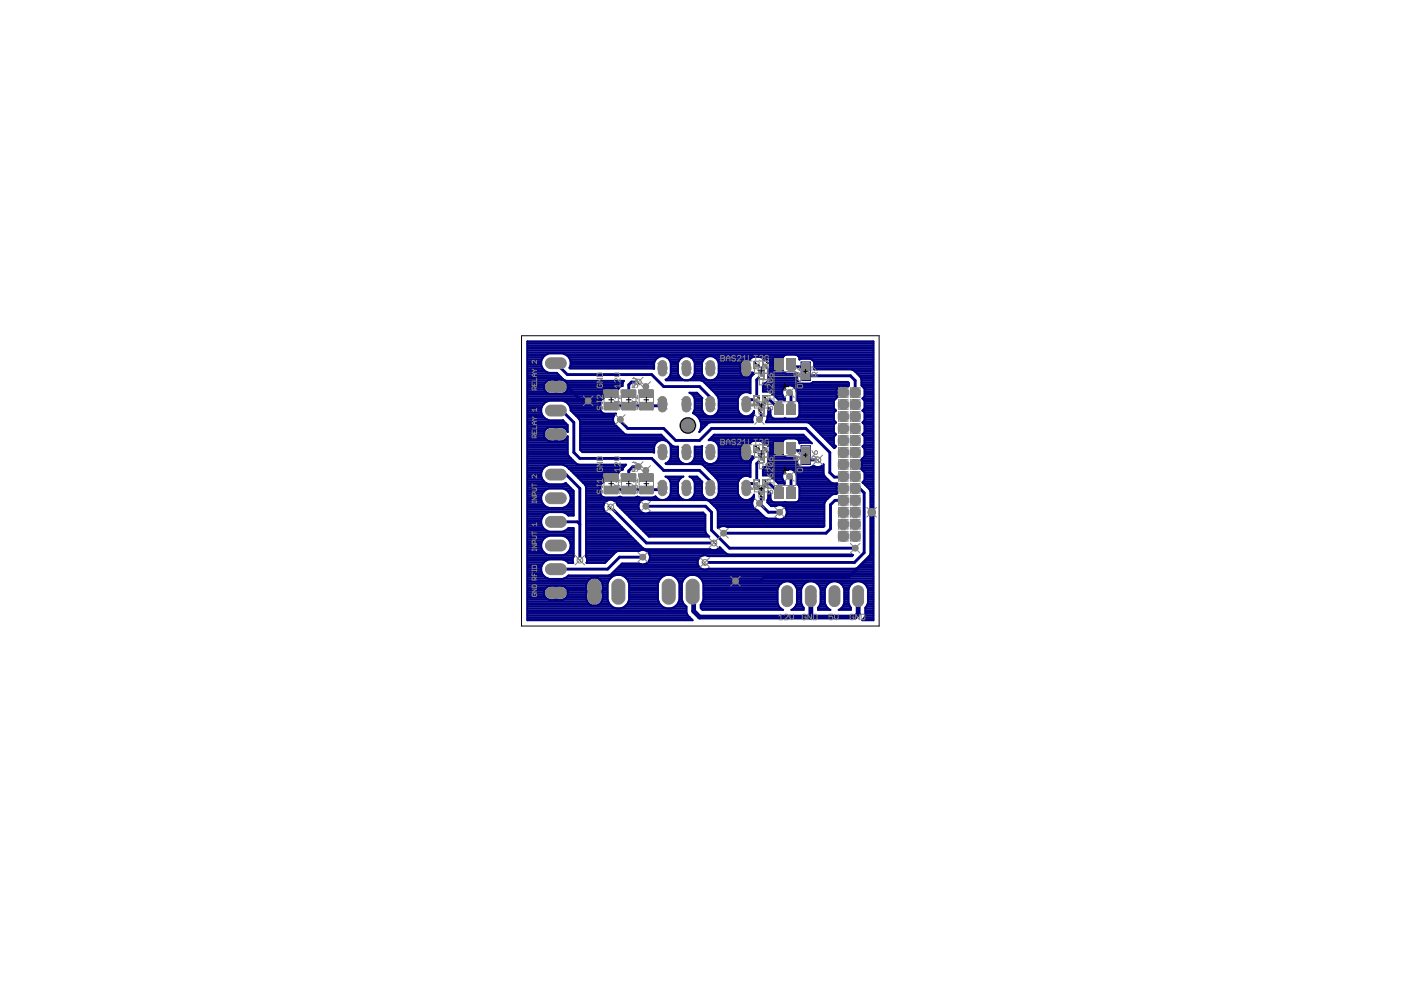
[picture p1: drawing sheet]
<svg xmlns="http://www.w3.org/2000/svg" width="297mm" height="210mm" viewBox="0 0 297 210" stroke-linecap="round" stroke-linejoin="round" font-family="sans-serif">
<g fill="#000080" stroke="#000080" stroke-width=".21">
<path d="M170 77.1h1.6v1.3h-1.6z"/>
<path d="M170 79h1.6v1.3h-1.6z"/>
<path d="M170 94.9h1.6v1.3h-1.6z"/>
<path d="M170 96.8h1.6v1.3h-1.6z"/>
<path d="M160.9 86.3h1v1.4h-1z"/>
<path d="M159.9 84.1h1.1v1.3h-1.1z"/>
<path d="M161.8 84.1h1v1.3h-1z"/>
<path d="M160.9 104h1v1.4h-1z"/>
<path d="M159.9 101.8h1.1v1.4h-1.1z"/>
<path d="M161.8 101.8h1v1.4h-1z"/>
<path d="M160.9 78.9h1v1.4h-1z"/>
<path d="M159.9 76.7h1.1v1.4h-1.1z"/>
<path d="M161.8 76.7h1v1.4h-1z"/>
<path d="M160.9 96.6h1v1.4h-1z"/>
<path d="M159.9 94.5h1.1v1.4h-1.1z"/>
<path d="M161.8 94.5h1v1.4h-1z"/>
<path d="M135.8 85.4h2.5v1.3h-2.5z"/>
<path d="M135.8 82.9h2.5v1.2h-2.5z"/>
<path d="M132 85.4h2.6v1.3h-2.6z"/>
<path d="M132 82.9h2.6v1.2h-2.6z"/>
<path d="M128.3 85.4h2.6v1.3h-2.6z"/>
<path d="M128.3 82.9h2.6v1.2h-2.6z"/>
<path d="M135.8 103.2h2.5v1.3h-2.5z"/>
<path d="M135.8 100.6h2.5v1.3h-2.5z"/>
<path d="M132 103.2h2.6v1.3h-2.6z"/>
<path d="M132 100.6h2.6v1.3h-2.6z"/>
<path d="M128.3 103.2h2.6v1.3h-2.6z"/>
<path d="M128.3 100.6h2.6v1.3h-2.6z"/>
<path d="M166.9 94h1.6v2h-1.6z"/>
<path d="M164.4 94h1.6v2h-1.6z"/>
<path d="M164.4 103.5h1.6v2h-1.6z"/>
<path d="M166.9 103.5h1.6v2h-1.6z"/>
<path d="M166.9 76.2h1.6v2h-1.6z"/>
<path d="M164.4 76.2h1.6v2h-1.6z"/>
<path d="M164.4 85.8h1.6v2h-1.6z"/>
<path d="M166.9 85.8h1.6v2h-1.6z"/>
</g>
<g fill="none" stroke="#000080" stroke-width=".42">
<path d="M111.8 76.2h3.1M111.8 77.3h2.9M111.8 79.9h7.2M111.8 79.6h6.8M111.8 79.2h6.4M111.8 78.8h4M111.8 78.5h3.6M111.8 78.1h3.2M111.8 77.7h3.1M111.8 77h2.9M111.8 76.6h2.9M111.8 75.8h3.3"/>
<path d="M111.8 75.5h3.6M111.8 75.1h4.2M111.8 74.7h73.4M111.8 74.3h73.4M111.8 74h73.4M111.8 73.6h73.4M111.8 73.2h73.4M111.8 72.8h73.4M111.8 72.5h73.4M114.7 76.6a2.1 2.1 0 0 0 1.7 2.5h1.7l1.4 1.4 .5 .3h12.3l-.3 .5v.6l-11.6-.1M115.1 75.8l.6-.6 .7-.3h2.9l.8 .3 .6 .6M115.1 75.8l-.4 .8"/>
<path d="M119.7 75.1h65.5M120.3 75.5h45.9M120.7 75.8l.3 .8v.8l-.3 .6 .1 .1 17.9 .1v-1.2M120.7 75.8h18.7M120.8 76.2h18.2M120.8 78.1h17.9M120.9 77.7h17.8M121 76.6h17.8M121 77.3h17.7M121 77h17.7M138.7 77a1.8 1.8 0 0 1 1.8-1.5 1.8 1.8 0 0 1 1.7 1.5M141.5 75.8h3"/>
<path d="M141.9 76.2h2.2M141.9 79.9h2.2M142.1 79.6h1.8M142.1 76.6h1.8M142.2 77v2.2M142.2 79.2l-.2 .6-.9 .7 .2 .1h7.3l.5 .2 3 3.1 .3 .7v2.2l-.3 .7M142.2 77.3h1.5M142.2 79.2h1.6M142.2 78.8h1.5M142.2 78.5h1.5M142.2 78.1h1.5M142.2 77.7h1.5"/>
<path d="M142.2 77h1.5M143.7 77v2.2M143.7 79.2l.3 .6 .5 .5 .7 .3M143.7 77a1.82 1.82 0 0 1 1.8-1.5 1.82 1.82 0 0 1 1.8 1.5M146.6 75.8h3M146.9 79.9h2.3M146.9 76.2h2.3M147.2 79.6h1.8M147.2 76.6h1.8M147.3 77v2.2M147.3 79.2l-.3 .6-.5 .5-.6 .3M147.3 77.3h1.5"/>
<path d="M147.3 79.2h1.5M147.3 78.8h1.5M147.3 78.5h1.5M147.3 78.1h1.5M147.3 77.7h1.5M147.3 77h1.5M148.8 77v2.2M148.8 79.2a1.81 1.81 0 0 0 1.8 1.5 1.81 1.81 0 0 0 1.8-1.5M148.8 77a1.81 1.81 0 0 1 1.8-1.5 1.81 1.81 0 0 1 1.8 1.5M151.6 75.8h7.7M152 79.9h5.7M152 76.2h5.7"/>
<path d="M152.2 79.6h5M152.2 76.6h5M152.4 77v2.2M152.4 77.3h4.6M152.4 79.2h4.7M152.4 78.8h4.6M152.4 78.5h4.6M152.4 78.1h5.8M152.4 77.7h4.6M152.4 77h4.7M158.2 76.2h.1M158.2 77.3h.1"/>
<path d="M158.2 79.9h.1M158.2 79.6h.1M158.2 79.2h.1M158.2 78.8h.1M158.2 78.5h.1M158.2 77.7h.1M158.2 77h.1M158.2 76.6h.1M158.7 79.9h.5M158.7 76.2h.3M159.2 79.6h.3M159.4 79.2h.5"/>
<path d="M161.5 75.8h2.6M162.3 76.2v1.1h2.7M162.3 77h.1M162.3 76.6h.1M162.4 76.2v1.2h.9v.7l-.2 .3M162.9 76.2l.4 .4v.7M162.9 79.9h6.1M162.9 79.6h6.1M162.9 79.2h3.7M162.9 78.8h3.2M163.1 78.5h.9M163.1 78.4l-.3 .1 .1 2a1 1 0 0 1-1.1 .8v1.7h1.2l.9 .6 1.1 1.1 1.4 .1v-.4l-.6-.9v-.6"/>
<path d="M163.3 76.6h.6M163.3 78.1h.6M163.3 77.7h.6M163.3 77h.6M163.9 76.2h-2.1l-.3-.4-.4-.1h-1.4l-.3 .1-.4 .6-.7-.3v1.9h-1.3v-.8a1.23 1.23 0 0 1 1.2-1.1v4a1.18 1.18 0 0 1-1.2-1.2v-.8h1.3v2a1.19 1.19 0 0 0 1.1-1.1l.5 .1v.1l-.6 .6-.2 .5v3.1a1.8 1.8 0 0 0-2.7 1.2v2.2a1.8 1.8 0 0 0 1.5 1.4 1.8 1.8 0 0 0 1.8-.7M164.1 75.9l.9-.1v2.9l-.9-.1-.2-.3v-.9h1.5v1.3h.6l.3 .4 .4 .1h2l.3-.1v1.4l.2 .4 .6 .4h2l.6-.3h7.3l.3 .2v.5l-.3 .4-.3-.3h-1.2l-.8 .8v1.2l.3 .3-.9 .8v1.7l.4 .4-.4 .5M164.1 75.9l-.2 .3v.8h1.5v-1.2h.6l.3-.4 .4-.2h2a.98 .98 0 0 1 .8 1M165 76.2h.4M165 78.5h.4M165 78.1h.4M165 77.7h.4M165 77h.4"/>
<path d="M165 76.6h.4M165 75.8h.4M168.8 79.2h.2M169.2 75.5h16M169.4 75.8h15.8M169.5 76.2l.3-.1h2l.4 .2 .4 .6v1.4h8l.4 .2 1.1 1.1M169.5 76.2h.1M172.1 76.2h13.1M172.5 76.6h12.7M172.6 77.3h12.6M172.6 78.1h12.6M172.6 77.7h12.6"/>
<path d="M172.6 77h12.6M180.8 78.5h4.4M181.3 78.8h3.9M181.7 79.2h3.5M182.1 79.6l.3 .3M182.1 79.6h3.1M182.4 79.9l.2 .5v1.3l.7 .7v1.7M182.5 79.9h2.7M111.8 93.4h4.4M111.8 99.1h3.6M111.8 81.8h3.5M111.8 80.7h4.3"/>
<path d="M111.8 99.8h3.1M111.8 99.4h3.3M111.8 98.7h4.3M111.8 98.3h10.4M111.8 97.9h10M111.8 97.6h9.6M111.8 97.2h9.3M111.8 96.8h8.9M111.8 96.4h8.7M111.8 96.1h8.6M111.8 95.7h8.6M111.8 95.3h8.6"/>
<path d="M111.8 94.9h8.6M111.8 94.6h8.6M111.8 94.2h8.6M111.8 93.8h8.6M111.8 93.1h3.9M111.8 92.7h3.6M111.8 92.3h3.5M111.8 91.9h5.9M111.8 91.6h3.6M111.8 91.2h3.8M111.8 90.8h4.2M111.8 90.4h8.6"/>
<path d="M111.8 90.1h8.5M111.8 89.7h8.1M111.8 89.3h7.7M111.8 88.9h4.2M111.8 88.6h3.6M111.8 88.2h3.3M111.8 87.8h3.1M111.8 87.4h2.9M111.8 87.1h2.9M111.8 86.7h2.9M111.8 86.3h3.1M111.8 86h3.2"/>
<path d="M111.8 85.6h3.6M111.8 85.2h4.1M111.8 84.8h15.7M111.8 84.5h16.2M111.8 84.1h16M111.8 83.7h16M111.8 83.3h4.3M111.8 83h3.8M111.8 82.6h3.6M111.8 82.2h3.5M111.8 81.4h3.6M111.8 81.1h3.8"/>
<path d="M111.8 80.3h7.5M114.7 87.4a2.13 2.13 0 0 1 1.7-2.4h2.9a2.04 2.04 0 0 1 1.7 2l1.8 1.8 .2 .5M114.7 87.4l.4 .8M115.1 99.4l.6-.6 .7-.3h2.9l.8 .3 4 4 .2 .5v14.7l.2 .5-.1 .9h3.9l2.3-2.4M115.1 88.2l.6 .6 .7 .3h2.9M115.1 99.4l-.4 .8M115.4 81.4l.8-.8 1.5-.1v3l-1.5-.1-.8-.8M115.4 82.6l-.1-.4h5.1l-.1 .4M115.4 81.4l-.1 .5h5.1l-.1-.5M117.7 93.4h.3M117.7 81.8h.3M117.7 80.7h.3"/>
<path d="M117.7 93.1h.3M117.7 92.7h.3M117.7 92.3h.3M117.7 91.6h.3M117.7 91.2h.3M117.7 90.8h.3M117.7 83.3h.3M117.7 83h.3M117.7 82.6h.3M117.7 82.2h.3M117.7 81.4h.3M117.7 81.1h.3"/>
<path d="M119.3 89.1l1.1 1v1.5M119.3 89.1h.1M119.5 93.4h.9M119.7 80.7h.2M119.7 98.7h12.9M119.7 83.3h8.1M119.8 90.8h.6M119.9 85.2h7.4M120 93.1h.4M120.1 83h7.7M120.1 81.1h12M120.1 91.2h.3"/>
<path d="M120.3 99.1h11.9M120.3 92.7h.1M120.3 81.4l-.8-.8-1.5-.1v3h1l.7-.2M120.3 82.6l-.6 .7M120.3 82.6h7.7M120.3 81.4h11.7M120.3 91.6h.1M120.4 91.6a1.54 1.54 0 0 0-1.4-1h-1v1.3h-2.7a1.54 1.54 0 0 1 1.4-1.3h1v3h-1a1.54 1.54 0 0 1-1.4-1.4h2.7v1.4h1a1.54 1.54 0 0 0 1.4-1.1v3.7l.1 .5 1.7 1.6M120.4 85.6h6.9M120.4 82.2h10.9M120.6 99.4h11.4M120.7 86h6.6"/>
<path d="M120.9 86.3h6.4M121 86.7h6.3M121 87.1h6.4M121.1 99.8h10.3M121.4 87.4h6.2M121.8 87.8h8.7M122.2 88.2h8M122.2 98.3l.5 .2h10.1l-.6 .6-.2 .5a.89 .89 0 0 0-.9 .7l-.2-.1M122.5 88.6h7.5M122.8 88.9h7.2M123 89.3v6.1l.5 .5 15.2 .1v-1.3a1.8 1.8 0 0 1 1.8-1.4 1.8 1.8 0 0 1 1.7 1.4v2.3l-.2 .6-.9 .7 .2 .1h7.3l.5 .2 3 3.1 .3 .7v2.2a1.81 1.81 0 0 1-1.8 1.4 1.81 1.81 0 0 1-1.8-1.4l.1-2.4-1.1-1.2h-1.6l.8 .7 .3 .7v2.2l-.3 .6-.5 .5-.6 .3M123 93.4h16.8"/>
<path d="M123 95.3h15.7M123 94.9h15.7M123 94.6h15.7M123 94.2h15.9M123 93.8h16.2M123 93.1h18.1M123 92.7h17.7M123 92.3h17.3M123 91.9h9.3M123 91.6h9M123 91.2h8.6M123 90.8h8.2"/>
<path d="M123 90.4h7.8M123 90.1h7.5M123 89.7h7.2M123 89.3h7M123.3 95.7h15.4M128 82.6l.2-.2h1.3v1.2h-1.7l.2 .8M128 84.4v.1M128 84.5l-.6 .3-.1 .4v1.7l.1 .3 .7 .5h2.5a1.52 1.52 0 0 0-.2 2.3l2 2 .4 .2h7.4l2.3 2.3 .5 .2h.8M129.5 83.3h.2M129.5 83h.2M129.5 82.6h.2M131.8 81.9l-.3 .1-.4 .5-1.4-.1v1h-1.9l.2-.8"/>
<path d="M141.1 93.4h.3M141.2 98.3h3.8M141.5 80.3h3M141.6 97.9h2.7M141.7 93.8h.1M142 97.6h2M142 94.2h.2M142.1 97.2h1.7M142.2 94.6h.4M142.2 96.8h1.5M142.2 96.4h1.5M142.2 96.1h1.5"/>
<path d="M142.2 95.7h1.5M142.2 95.3h1.5M142.2 94.9h1.5M143.8 94.7h-.1M146.1 98.3h4M146.3 83.3h1.5M146.6 80.3h3M146.7 97.9h2.7M146.8 83.7h1.4M147 87.5l-.1 .1a2.79 2.79 0 0 1 1.4 4M147 87.4h2.1M147.1 97.6h2"/>
<path d="M147.1 84.1h1.5M147.2 87.1h1.7M147.2 97.2h1.7M147.3 84.5h1.6M147.3 96.8h1.5M147.3 96.4h1.5M147.3 96.1h1.5M147.3 95.7h1.5M147.3 95.3h1.5M147.3 94.9h1.5M147.3 86.7h1.5M147.3 86.3h1.5"/>
<path d="M147.3 86h1.5M147.3 85.6h1.5M147.3 85.2h1.5M147.3 84.8h1.5M147.3 87.8h2.2M147.8 88.2h2.4M148.1 88.6h11.4M148.3 91.6h.1M148.3 88.9h11.2M148.5 91.2h.2M148.5 89.3h11M148.6 90.8h.4"/>
<path d="M148.6 89.7h1.6M148.6 90.4h.8M148.6 90.1h1.2M148.7 80.7h10.4M148.9 84.4l-.1 2.4 .3 .7M148.9 84.4l-1.1-1.1h-1.6l.8 .6 .3 .7v2.2l-.3 .7M149.1 87.5a1.79 1.79 0 0 0 3 0M149.1 98.7h10M149.3 81.1h9.8M149.5 99.1h9.6M149.7 81.4h9.4M149.8 90.1l-1.5 1.5"/>
<path d="M149.8 90.1h.1M149.9 99.4h9.2M150.1 81.8h9M150.3 99.8h8.8M150.4 82.2h8.7M150.5 93.1h16M150.8 82.6h8.3M150.9 92.7h19.9M151.1 88.2h6.7M151.2 98.3h7.9M151.2 83h7.9M151.3 93.4h14.7"/>
<path d="M151.3 92.3h19.2M151.6 83.3h5.9M151.6 80.3h7.5M151.8 87.8h5.3M151.8 97.9h7.4M151.8 93.8h7.4M151.9 83.7h5.1M152.1 87.4h4.6M152.1 97.6h5.3M152.1 94.2h5.3M152.2 84.1h4.5M152.3 87.1h4.2"/>
<path d="M152.3 97.2h4.8M152.3 94.6h4.8M152.3 84.5h4.2M152.4 96.8h4.6M152.4 96.4h4.6M152.4 96.1h4.6M152.4 95.7h4.6M152.4 95.3h4.6M152.4 94.9h4.6M152.4 86.7h4M152.4 86.3h4M152.4 86h4"/>
<path d="M152.4 85.6h4M152.4 85.2h4M152.4 84.8h4M158.2 97.6h.1M158.2 97.2h.1M158.2 96.8h.1M158.2 96.4h.1M158.2 96.1h.1M158.2 95.7h.1M158.2 95.3h.1M158.2 94.9h.1M158.2 94.6h.1"/>
<path d="M158.2 94.2h.1M158.7 88.2h1M159 83.3h.1M159 97.6h.3M159.1 98v3.2l-.5-.3M159.1 98v.1M159.3 97.2h.4M159.3 97.6l-.2 .4M159.3 97.6h.1M159.4 87.8h.5M159.4 96.8h.2M159.7 87.5l.2-.4v.8a1.39 1.39 0 0 0-.3 1.6h-9l-.5 .2-.3 .4"/>
<path d="M159.7 87.4h.2M159.7 93.4l-.3 .2-.4 .5-.7-.2v1.9h-1.3v-.8a1.23 1.23 0 0 1 1.2-1.1v3.9a1.23 1.23 0 0 1-1.2-1.1v-.8h1.3v1.9a1.19 1.19 0 0 0 1.1-1l.5 .1v.1l-.6 .6M161.1 93.4l.7 .6h.5v1.1h1l-.1-.9M161.7 93.8h2.2M161.8 81.8h5M161.8 99.8h4.6M161.8 99.4h12.8M161.8 83h4M161.8 82.6h4.2M161.8 82.2h4.4M161.8 81.4h18.2M162.3 94.9h.1"/>
<path d="M162.3 94.6h.1M162.3 94.2h.1M162.5 89.3l-.1 .2h8.7l.5 .2 5.3 5.3 .3-.3-.4-.5M162.5 89.3h.1M162.5 89.3h14.5M162.5 81.1h6.9M162.7 88.9h14.1M162.7 98.7h6.5M162.7 88.6h1M162.8 88.2h.6M162.8 80.7h6.3M162.9 98.3h6.1"/>
<path d="M162.9 97.9h6.1M162.9 97.6h6.1M162.9 97.2h6.1M162.9 96.8h3.4M162.9 96.4h1.4M162.9 87.8h.4M162.9 87.4h.4M162.9 87.1h.4M162.9 86.7h.3M162.9 80.3h6.1M163.2 94.2l-.8-.2v1.2h.9v.8M163.2 94.2h.7"/>
<path d="M163.2 96.1h.7M163.3 96l-.5 .3 .1 2-.1 .3-.7 .5M163.3 95.7h.6M163.3 95.3h.6M163.3 94.9h1.7M163.3 94.6h.6M163.5 83.3h2.3M163.9 96.1v-.9h1.5v1.3h.6l.3 .4 .4 .1h2l.3-.1v1.4l.4 .7 .4 .1h2a.91 .91 0 0 1 1.3-.1h.6l.5-.2 .4-.4v2.1l.2 .4M163.9 93.8v1h1.5v-1.3h.6l.3-.4 .4-.1h2a.95 .95 0 0 1 .8 1l.3-.1h2l.3 .1-1.8-1.8h-18.9l-1.1 1.1a1.77 1.77 0 0 1 2.1 1.4v2.3a1.81 1.81 0 0 1-1.8 1.4 1.81 1.81 0 0 1-1.8-1.4l.1-2.4-1.6 .1v2.3a1.81 1.81 0 0 1-1.8 1.4 1.81 1.81 0 0 1-1.8-1.4v-2.3M163.9 93.8l.3-.2 .8-.1v3h-.7l-.4-.4M164 83.7h1.9M164.3 84.1h1.8"/>
<path d="M164.7 84.5h1.7M165 96.4h.4M165 96.1h.4M165 95.7h.4M165 95.3h.4M165 94.6h.4M165 94.2h.4M165 93.8h.4M165.8 82.9a1.55 1.55 0 0 1 1.6-1.2 1.55 1.55 0 0 1 1.5 1.2M166.4 84.8h.1M168 81.8h10.2M168.3 99.8h6.3"/>
<path d="M168.5 82.2h9.3M168.7 82.6h8.7M168.9 82.9v.1M168.9 83l.1 1.9 .4 .3M168.9 83h8.5M168.9 93.1h2.3M169 84.8h7.9M169 84.5h8.3M169 84.1h8.6M169 83.7h8.4M169 83.3h8.4M169.1 88.6h7.7"/>
<path d="M169.4 85.2l.1 .4v2.3l-.4 .7-.4 .2h-4.6l-.6-.5-.2-.4v-1.1l-.4-.3v1.4l-.4 1.4M169.4 85.2h7.4M169.4 93.4h2.2M169.4 88.2h7.4M169.5 93.8h2.5M169.5 87.8h7.3M169.5 87.4h7.3M169.5 87.1h7.7M169.5 86.7h7.4M169.5 86.3h7.3M169.5 86h7.3M169.5 85.6h7.3"/>
<path d="M169.7 99.1h-7.9v1.7h1.2l.4 .2 1.6 1.5 1.4 .1v-.4l-.6-.9M171.5 89.7h5.6M171.9 99.1h2.7M171.9 90.1h4.9M172.3 81.1h7.6M172.3 90.4h4.5M172.7 90.8h4.1M173.1 91.2h3.7M173.4 91.6h3.4M173.8 91.9h3.3M174.2 92.3h2.9M174.4 98.7h.2"/>
<path d="M174.6 92.7h2.2M174.9 93.1h1.9M175.3 93.4h1.5M175.7 93.8h1.1M176.1 94.2h.7M176.4 94.6h.8M176.7 94.8h.1M176.8 87.5v1.6l.4 .5-.4 .4v1.7l.4 .4-.4 .5v1.6M176.8 94.9h.2M177.4 83.2h1.4M178.8 81.8v1.4M178.8 81.8h.1"/>
<path d="M178.8 83h.1M178.8 82.6h.1M178.8 82.2h.1M179.4 81.8h.5M181.3 98.5h1.5M181.3 98.5h.1M182.5 97.6h2.7M182.5 99.4h2.7M182.6 80.3h2.6M182.6 80.7h2.6M182.6 81.4h2.6M182.6 81.1h2.6"/>
<path d="M182.7 99.1h2.5M182.7 81.8h2.5M182.8 98.7h2.4M182.8 98.3h2.4M182.8 97.9h2.4M182.9 97.2h2.3M182.9 87.1h2.3M182.9 84.5h2.3M182.9 99.8h2.3M182.9 94.6h2.3M183 89.7h2.2M183 91.9h2.2"/>
<path d="M183 92.3h2.2M183.1 82.2h2.1M183.1 89.3h2.1M183.1 94.9h2.1M183.2 84.8h2M183.2 86.7h2M183.2 96.8h2M183.3 87.4h1.9M183.3 84.1h1.9M183.3 93.4h1.9M183.3 84.1l-.4 .4 .4 .4v1.7l-.4 .4 .4 .5v1.6l-.4 .5 .4 .4v1.7l-.4 .4 .4 .5v1.6M183.3 94.2l-.4 .5 .4 .4v1.7l-.8 .8 .3 .3v1.2l-.3 .2 .8 .9"/>
<path d="M183.3 96.4h1.9M183.3 96.1h1.9M183.3 95.7h1.9M183.3 95.3h1.9M183.3 94.2h1.9M183.3 93.8h1.9M183.3 93.1h1.9M183.3 92.7h1.9M183.3 91.6h1.9M183.3 91.2h1.9M183.3 90.8h1.9M183.3 90.4h1.9"/>
<path d="M183.3 90.1h1.9M183.3 88.9h1.9M183.3 88.6h1.9M183.3 88.2h1.9M183.3 87.8h1.9M183.3 86.3h1.9M183.3 86h1.9M183.3 85.6h1.9M183.3 85.2h1.9M183.3 83.7h1.9M183.3 83.3h1.9M183.3 83h1.9"/>
<path d="M183.3 82.6h1.9M111.8 100.2h3M111.8 103.5h9.3M111.8 119.7h3.2M111.8 107.3h3.8M111.8 109.9h3.1M111.8 100.9h2.9M111.8 106.5h3.2M111.8 116.6h3.2M111.8 119.3h3.5M111.8 118.9h3.9M111.8 118.5h9.6"/>
<path d="M111.8 118.2h9.8M111.8 117.8h9.8M111.8 117.4h3.8M111.8 117h3.5M111.8 116.3h3M111.8 115.9h2.9M111.8 115.5h2.9M111.8 115.1h3M111.8 114.8h3.1M111.8 114.4h3.3M111.8 114h3.7M111.8 113.7h4.4"/>
<path d="M111.8 113.3h9.8M111.8 112.9h9.8M111.8 112.5h4.2M111.8 112.2h3.6M111.8 111.8h3.3M111.8 111.4h3.1M111.8 111h2.9M111.8 110.7h2.9M111.8 110.3h2.9M111.8 109.5h3.2M111.8 109.2h3.6M111.8 108.8h4.1"/>
<path d="M111.8 108.4h9.8M111.8 108h9.8M111.8 107.7h4.6M111.8 106.9h3.4M111.8 106.2h3M111.8 105.8h2.9M111.8 105.4h2.9M111.8 105.1h3M111.8 104.7h3.2M111.8 104.3h3.4M111.8 103.9h3.8M111.8 103.2h8.9"/>
<path d="M111.8 102.8h8.5M111.8 102.4h4M111.8 102h3.5M111.8 101.7h3.2M111.8 101.3h3.1M111.8 100.5h2.9M114.7 100.2a2.13 2.13 0 0 0 1.7 2.5h2.9l.7-.3M114.7 111l.4 .8M115.1 114.5l.6-.6 .7-.3h2.9a2.1 2.1 0 0 1 1.7 2.1 2.1 2.1 0 0 1-1.7 2h-2.9a2.12 2.12 0 0 1-1.3-3.2zM115.1 111.8l.6 .6 .7 .3h2.9l.8-.3 .4-.4h1.1v6l-.2 .5 .1 .9h-1l-.4-.5-.8-.3h-2.9a2.1 2.1 0 0 0-1.7 2.1 2.1 2.1 0 0 0 1.7 2h2.9l.8-.3 .4-.4h8.6l.5-.2 2.3-2.3h3.6l.5 .2M116.4 103.5a2.12 2.12 0 0 0-1.7 2.1 2.12 2.12 0 0 0 1.7 2.1h2.9a2.11 2.11 0 0 0 1.7-2.1 2.11 2.11 0 0 0-1.7-2.1M119.4 107.7h2.2"/>
<path d="M119.5 113.7h2.1M119.7 112.5h1.9M119.8 108.8h1.8M119.9 102.4h.1M120 102.4l1.6 1.7v5.2h-1.1l-.4-.4-.8-.3h-2.9a2.1 2.1 0 0 0-1.7 2.4M120 118.9h1.4M120.1 117.4h1.5M120.1 103.9h1.4M120.2 107.3h1.4M120.2 114h1.4M120.3 112.2h1.3M120.4 109.2h1.2"/>
<path d="M120.4 119.3h1.1M120.5 117h1.1M120.5 104.3h1.1M120.5 106.9h1.1M120.6 114.4h1M120.7 116.6h.9M120.8 104.7h.8M120.8 106.5h.8M120.8 114.8h.8M120.9 116.3h.7M120.9 105.1h.7M120.9 106.2h.7"/>
<path d="M120.9 115.1h.7M121 115.9h.6M121 115.5h.6M121 105.8h.6M121 105.4h.6M121.5 100.2h9.6M121.8 100.5h6.1M122.2 100.9h5.6M122.6 101.3h6.9M122.9 101.7h4.9M123.3 102h4.6M123.7 102.4h3.9"/>
<path d="M124.1 102.8h3.3M124.2 103.2h3.1M124.3 103.5h3M124.3 107.3h3.6M124.3 109.9h5.7M124.3 106.5h4M124.3 116.6h11.6M124.3 117.8h5.5M124.3 117.4h5.9M124.3 117h6.3M124.3 116.3h12.1M124.3 115.9h11.7"/>
<path d="M124.3 115.5h11.3M124.3 115.1h10.9M124.3 114.8h10.6M124.3 114.4h10.2M124.3 114h9.8M124.3 113.7h9.4M124.3 113.3h9M124.3 112.9h8.7M124.3 112.5h8.3M124.3 112.2h7.9M124.3 111.8h7.6M124.3 111.4h7.2"/>
<path d="M124.3 111h6.8M124.3 110.7h6.4M124.3 110.3h6.1M124.3 109.5h5.3M124.3 109.2h4.9M124.3 108.8h4.3M124.3 108.4h3.9M124.3 108h3.7M124.3 107.7h3.6M124.3 106.9h3.7M124.3 106.2h4.4M124.3 105.8h15.3"/>
<path d="M124.3 105.4h3.7M124.3 105.1h3.2M124.3 104.7h3M124.3 104.3h3M124.3 103.9h3M124.3 118.2h5.2M124.4 119.3h4M124.5 118.9h4.2M124.5 118.5h4.6M128.2 100.2l-.3 .3-.1 .7h1.9v-1M128.6 108.8a1.55 1.55 0 0 1-.1-2.6 1.55 1.55 0 0 1 2.4 .9l6.7 6.7h12.8l-.6-.6-.3-.5v-3.5M128.6 108.8l.5 .2 7.2 7.2 .5 .2h13.8l.4 .2"/>
<path d="M129.5 100.2v1.2h-1.7l.2 .8-.6 .4-.1 .4v1.6l.1 .4 .7 .5h2.9l.4-.2M129.5 100.9h.2M129.5 100.5h.2M130.2 106.2h5.7M130.6 117l.5-.2h4.4a1.54 1.54 0 0 1 2.2 .8 1.54 1.54 0 0 1-1.1 2.1M130.6 106.5h5M130.9 106.9h4.5M131.1 107.3h4.3M131.2 105.4h.5M131.4 105.3h.1M131.5 105.3l.3 .2h3l.3-.2M131.5 107.7h3.9"/>
<path d="M131.7 119.7h16.3M131.8 108h3.8M132.2 108.4h3.6M132.6 108.8h3.8M133 109.2h16.5M133.3 109.5h16.2M133.7 109.9h15.8M134.1 110.3h15.4M134.5 110.7h15M134.9 111h14.6M134.9 105.4h.5M135.2 105.3l.4 .2h2.9l.5-.3 .4 .5 .7 .3"/>
<path d="M135.2 105.3h-.1M135.2 111.4h14.3M135.4 107.7a1.55 1.55 0 0 1 .6-1.6 1.55 1.55 0 0 1 1.7-.1h12.2l.4 .2 1.7 1.7 .2 .5v3.5l.1 .1 .2-.2M135.4 107.7a1.55 1.55 0 0 0 2.3 1h11.4l.4 .5M135.6 111.8h13.9M136 112.2h13.5M136.3 112.5h13.2M136.7 116.6h16.5M136.7 112.9h12.9M137.1 113.3h12.8M137.3 119.3h10.6M137.3 117h16.3"/>
<path d="M137.4 108.8h11.8M137.5 113.7h12.7M137.6 118.9h10.3M137.6 117.4h16.5M137.8 118.5h10.3M137.8 117.8h11.2M137.8 118.2h10.6M138.6 105.4h.5M140.8 106l.7-.3 .5-.5 .2-.6v-2.2l-.2-.7-.9-.7h3.8l-.9 .7-.3 .7v2.2l.3 .6 .5 .5 .7 .3M141.3 105.8h3.4M141.6 101.3h2.8M141.8 105.4h2.4"/>
<path d="M141.9 101.7h2.1M142 105.1h1.9M142.1 102h1.8M142.2 104.7h1.6M142.2 103.5h1.5M142.2 104.3h1.5M142.2 103.9h1.5M142.2 103.2h1.5M142.2 102.8h1.5M142.2 102.4h1.5M146.4 105.8h3.3M146.6 101.3h1.4"/>
<path d="M146.9 105.4h2.4M147 101.7h1.4M147.1 105.1h1.9M147.2 102h1.6M147.3 104.7h1.6M147.3 103.5h1.5M147.3 104.3h1.5M147.3 103.9h1.5M147.3 103.2h1.5M147.3 102.8h1.5M147.3 102.4h1.5M149.9 117.8h30.9"/>
<path d="M150.2 106.2h9.4M150.6 100.2h8.5M150.7 106.5h8.8M151 100.5h8.1M151 106.9h8.5M151.4 100.9h7.7M151.4 107.3h8.2M151.5 105.8h5.9M151.7 101.3h5.4M151.8 107.7h8M151.9 105.4h5M152.1 108h8.2"/>
<path d="M152.1 101.7h4.6M152.2 109.9h10.4M152.2 111.8h.3M152.2 111.4h22.6M152.2 111h22.6M152.2 110.7h22.6M152.2 110.3h22.6M152.2 109.5h9.8M152.2 109.2h9.4M152.2 108.8h9M152.2 108.4h8.6M152.2 105.1h4.4"/>
<path d="M152.3 102h4.3M152.3 116.3h.5M152.3 104.7h4.2M152.4 103.5h4M152.4 104.3h4M152.4 103.9h4M152.4 103.2h4M152.4 102.8h4M152.4 102.4h4M157.9 100.9l-.7 .3-.5 .5-.3 .7v2.2a1.79 1.79 0 0 0 1.6 1.4 1.79 1.79 0 0 0 1.9-1.1v.8a1.5 1.5 0 0 0 .7 2.5l1.2 1.2M159.1 105.8h.7M159.6 105.4h.3"/>
<path d="M159.8 105.1h.1M161.8 100.2h4.3M161.8 100.5h4.1M161.8 109.4h.1M162.7 106.5l.2-.9v-1.4l.4 .4v1.1l.2 .4 .6 .4M162.7 106.5l.8 .8h1a1.54 1.54 0 0 1 2.3 1.3 1.54 1.54 0 0 1-2.3 1.3h-1.8l-.9-.5M162.7 106.5h12.2M162.7 106.2h.9M162.8 105.8h.6M162.9 105.4h.4M162.9 105.1h.4M162.9 104.7h.4"/>
<path d="M162.9 104.3h.2M163.1 106.9h11.7M163.3 100.9h2.5M163.7 101.3h2.1M164.2 101.7h1.8M164.5 102h1.8M164.9 102.4h1.5M165.8 101.3a1.6 1.6 0 0 1 1.5-1.8 1.6 1.6 0 0 1 1.7 1.6v1.5l.5 .7v2.4l-.1 .4-.7 .4M166.1 107.3h8.7M166.1 109.9h8.7M166.2 106.5h.5M166.5 107.7h8.3"/>
<path d="M166.5 109.5h8.3M166.7 109.2h8.1M166.7 108h8.1M166.8 108.8h8M166.8 108.4h8M168.7 100.2h5.9M168.8 100.5h5.8M169 100.9h5.8M169 102.4h7.5M169 102h6.9M169 101.7h6.5M169 101.3h6.2"/>
<path d="M169.2 102.8h8.3M169.3 106.2h5.8M169.4 103.2h8M169.5 105.8h6M169.5 103.5h9.3M169.5 105.4h6.3M169.5 105.1h6.7M169.5 104.7h7.9M169.5 104.3h8M169.5 103.9h7.9M174.8 100.9l1.3 1.4 .5 .2h.9l.2 .2-.3 .3v1.1l.3 .3-.4 .4h-.5a4.6 4.6 0 0 0-2 2v4.8l-.2 .1h-20.4l-.5-.2h-.6l-.6 .3M178.8 103.5v.1"/>
<path d="M182.6 119.7h2.6M183 102.4h2.2M183 119.3h2.2M183.1 102h2.1M183.3 100.2v1.6l-.4 .5 1.4 1.4 .3 .5v13.3l-.3 .4-2.4 2.5-.5 .2h-31.2a1.54 1.54 0 0 1-2.3-1.4 1.54 1.54 0 0 1 2.3-1.3h30.4l.3-.2-.3-.1h-26.2l-.5-.3-1.3-1.3-.4 .4-.6 .2M183.3 100.2h1.9M183.3 100.9h1.9M183.3 101.7h1.9M183.3 101.3h1.9M183.3 100.5h1.9M183.4 118.9h1.8M183.4 102.8h1.8"/>
<path d="M183.7 118.5h1.5M183.8 103.2h1.4M184.1 118.2h1.1M184.1 103.5h1.1M184.4 117.8h.8M184.4 103.9h.8M184.6 107.3h.6M184.6 109.9h.6M184.6 106.5h.6M184.6 116.6h.6M184.6 117.4h.6M184.6 117h.6"/>
<path d="M184.6 116.3h.6M184.6 115.9h.6M184.6 115.5h.6M184.6 115.1h.6M184.6 114.8h.6M184.6 114.4h.6M184.6 114h.6M184.6 113.7h.6M184.6 113.3h.6M184.6 112.9h.6M184.6 112.5h.6M184.6 112.2h.6"/>
<path d="M184.6 111.8h.6M184.6 111.4h.6M184.6 111h.6M184.6 110.7h.6M184.6 110.3h.6M184.6 109.5h.6M184.6 109.2h.6M184.6 108.8h.6M184.6 108.4h.6M184.6 108h.6M184.6 107.7h.6M184.6 106.9h.6"/>
<path d="M184.6 106.2h.6M184.6 105.8h.6M184.6 105.4h.6M184.6 105.1h.6M184.6 104.7h.6M184.6 104.3h.6M111.8 121.9h3.3M111.8 129h33.7M111.8 131.3h34.8M111.8 130.9h34.4M111.8 130.5h34M111.8 130.1h33.8"/>
<path d="M111.8 129.8h33.7M111.8 129.4h33.7M111.8 128.6h18M111.8 128.2h13.4M111.8 127.9h13M111.8 127.5h12.7M111.8 127.1h4.6M111.8 126.8h4M111.8 126.4h3.7M111.8 126h3.5M111.8 125.6h5.9M111.8 125.3h3.6"/>
<path d="M111.8 124.9h3.7M111.8 124.5h4.1M111.8 124.1h12.5M111.8 123.8h12.6M111.8 123.4h12.7M111.8 123h13M111.8 122.6h4.4M111.8 122.3h3.7M111.8 121.5h3.1M111.8 121.1h3M111.8 120.8h2.9M111.8 120.4h2.9"/>
<path d="M111.8 120h3.1M115.7 124.7l.8-.5h1.2v3a2.16 2.16 0 0 1-1.7-.2l-.5-.5-.2-.7h5.1a1.49 1.49 0 0 1-1.4 1.4h-1v-3h1a1.54 1.54 0 0 1 1.4 1.3h-5.1zM117.7 127.1h.3M117.7 126.8h.3M117.7 126.4h.3M117.7 126h.3M117.7 125.3h.3M117.7 124.9h.3M117.7 124.5h.3M118 125.6h6.3M119.3 127.1h5.1M119.6 122.6h5.6"/>
<path d="M119.9 124.5h4.4M120 126.8h4.3M120.2 124.9h4.1M120.2 126.4h4.1M120.2 122.3h9.6M120.4 125.3h3.9M120.4 126h3.9M125.9 128.2h.3M125.9 127.9h.3M125.9 127.5h.3M125.9 127.1h.3M125.9 126.8h.3"/>
<path d="M125.9 126.4h.3M125.9 126h.3M125.9 125.6h.3M125.9 125.3h.3M125.9 124.9h.3M125.9 124.5h.3M125.9 124.1h.3M125.9 123.8h.3M125.9 123.4h.3M125.9 123h.3M125.9 122.6h.3M126.8 128.2h2.6"/>
<path d="M126.8 122.6h2.6M127.3 127.9h1.8M127.3 123h1.8M127.3 123l.4 .8 .1 1.5h-3.5v-1.2a1.74 1.74 0 0 1 1.6-1.7v6l-.6-.1M127.3 123l-.5-.4-.6-.2v6a1.69 1.69 0 0 0 1.6-1.6v-1.2h-3.5l.1 1.7 .3 .6 .6 .4M127.6 127.5h1.4M127.6 123.4h1.4M127.7 127.1h1.1M127.7 123.8h1.1M127.8 126.8h1M127.8 126.4h1M127.8 126h1"/>
<path d="M127.8 125.6h1M127.8 125.3h1M127.8 124.9h1M127.8 124.5h1M127.8 124.1h1M129.3 121.9h55.9M129.8 128.7l.9 .3M129.8 121.5h55.4M130.2 121.1h55M130.6 120.8h54.6M130.7 121.9l-.9 .3-.6 .7-.4 .8v3.5l.4 .8 .6 .7M131 120.4h17.4"/>
<path d="M131.3 120h16.8M131.6 121.9l.8 .3 .7 .7 .3 .8v3.5l-.3 .8-.7 .7M132.4 128.7l-.8 .3M132.4 128.6h8.1M132.4 122.3h8.1M132.8 128.2h7.3M132.8 122.6h7.3M133.1 127.9h6.7M133.1 123h6.7M133.3 127.5h6.3M133.3 123.4h6.3M133.4 127.1h6.1"/>
<path d="M133.4 126.8h6.1M133.4 126.4h6.1M133.4 126h6.1M133.4 125.6h6.1M133.4 125.3h6.1M133.4 124.9h6.1M133.4 124.5h6.1M133.4 124.1h6.1M133.4 123.8h6.1M140.5 128.7l.8 .3M141.3 121.9l-.8 .3-.7 .7-.3 .8v3.5l.3 .8 .7 .7M142.2 121.9l.9 .3 .6 .7 .4 .8v3.5l-.4 .8-.6 .7-.9 .3"/>
<path d="M143.1 128.6h2.4M143.1 122.3h2.4M143.5 128.2h1.7M143.5 122.6h1.7M143.8 127.9h1.1M143.8 123h1.1M143.9 127.5h.8M143.9 123.4h.8M144.1 127.1h.5M144.1 126.8h.5M144.1 126.4h.5M144.1 126h.5"/>
<path d="M144.1 125.6h.5M144.1 125.3h.5M144.1 124.9h.5M144.1 124.5h.5M144.1 124.1h.5M144.1 123.8h.5M145.5 128.6v1.3l.3 .5 1.1 1.1h-35.1v-59.1h73.4v59.1h-2.4l.4-.4 .3-.6M146.4 121.9l-.8 .3-.7 .7-.3 .8v3.5l.3 .8 .6 .6M147.3 121.9l.8 .3 .7 .7 .3 .8v3.5l-.5 1v.7l.3 .4h17.1l-.8-.7-.4-.8v-2.9l.4-.7M148.2 122.3h37M148.5 122.6h36.7M148.6 128.6h16.6"/>
<path d="M148.6 128.2h16.4M148.7 129h16.9M148.8 127.9h16.1M148.8 123h36.4M149 127.5h15.8M149 123.4h17.2M149.1 127.1h15.7M149.1 126.8h15.7M149.1 126.4h15.7M149.1 126h15.7M149.1 125.6h15.7M149.1 125.3h15.7"/>
<path d="M149.1 124.9h15.8M149.1 124.5h15.9M149.1 124.1h16.1M149.1 123.8h16.5M165.2 124.2a2.1 2.1 0 0 1 3.5 0M167.6 123.4h3.6M168.3 129h2.1M168.3 123.8h2.3M168.6 128.6h1.6M168.6 124.1h1.6M168.7 124.2l.3 .7v2.9l-.3 .8-.9 .7h2.6v-.5l-.5-1v-2.9l.3-.7M168.8 128.2h1.2"/>
<path d="M168.8 124.5h1.2M169 127.9h.9M169 124.9h.9M169 127.5h.9M169 127.1h.9M169 126.8h.9M169 126.4h.9M169 126h.9M169 125.6h.9M169 125.3h.9M170.2 124.2a2.1 2.1 0 0 1 2.1-.9 2.1 2.1 0 0 1 1.7 1.6v2.9l-.6 1v.5h2.7l-.9-.7-.3-.8v-2.9a2.1 2.1 0 0 1 1.6-1.6 2.1 2.1 0 0 1 2.2 .9M172.6 123.4h3.6"/>
<path d="M173.3 123.8h2.3M173.4 129h2.2M173.7 128.6h1.5M173.7 124.1h1.5M173.8 128.2h1.2M173.8 124.5h1.2M174 127.9h.9M174 124.9h.9M174 127.5h.9M174 127.1h.9M174 126.8h.9M174 126.4h.9"/>
<path d="M174 126h.9M174 125.6h.9M174 125.3h.9M177.6 123.4h3.7M178.3 129h2.1M178.3 123.8h2.3M178.7 128.6h1.5M178.7 124.1h1.5M178.7 124.2l.3 .7v2.9l-.3 .8-.9 .7h2.6v-.5l-.5-1v-2.9l.3-.7M178.8 128.2h1.3M178.8 124.5h1.3M179 127.9h.9"/>
<path d="M179 124.9h.9M179 127.5h.9M179 127.1h.9M179 126.8h.9M179 126.4h.9M179 126h.9M179 125.6h.9M179 125.3h.9M180.2 124.2a2.1 2.1 0 0 1 2.2-.9 2.1 2.1 0 0 1 1.6 1.6v2.9l-.5 1v1.7M181.8 120.4h3.4M182.3 120h2.9M182.6 123.4h2.6"/>
<path d="M183 131.3h2.2M183.3 123.8h1.9M183.3 130.9h1.9M183.5 129h1.7M183.5 130.5h1.7M183.5 130.1h1.7M183.5 129.8h1.7M183.5 129.4h1.7M183.7 128.6h1.5M183.7 124.1h1.5M183.9 128.2h1.3M183.9 124.5h1.3"/>
<path d="M184 127.9h1.2M184 124.9h1.2M184 127.5h1.2M184 127.1h1.2M184 126.8h1.2M184 126.4h1.2M184 126h1.2M184 125.6h1.2M184 125.3h1.2"/>
</g>
<g fill="none" stroke="#000080" stroke-width=".61">
<path d="M117.9 77l2.4 2.4h17.9l2.5 2.6h7.6l2.3 2.2v1.5M161.4 79.6l-1 .9v4.3h-1.2l-1 .9M167.7 77.2l.5 .6h2.6M170.8 79.7h9.5l1 1v2.5M117.9 82l2.5 .1 2.9 2.9h1.4M117.9 87h1.2l2.6 2.6v6.3l1.2 1.3h15.3l2.5 2.5h7.6l2.3 2.3v1.5M131.5 88.9v.4l1.6 1.5h7.6l2.6 2.6h5l2.6-2.6h20l5 5.1v4.3l1 1h1.7l.2-.2M135.3 81h-1.4l-.6 .6v1.9l.1-.1M135.3 98.9h-1.1l-.9 .9v1.5M136.9 82v1.4l.1 .1M136.9 99.7v1.5l.1 .1M140.4 85.7l-.3 .3h-10.5"/>
<path d="M161.4 87v1.6l-.4 .3M161.4 97.3l-1 1v4.2h-1.2l-1 1M162.3 84.8h.9l2 2M167.4 83.2l.3 .4v3.2M167.7 95l.5 .5h2.6M170.8 97.4l2.6 .1M117.9 100.6h2.1l2.9 2.9v15.3M117.9 110.6h4.5l.5 .5M129.5 107.5l7.6 7.6h14.2M136.3 118.1h-4.9l-2.6 2.6h-10.9M136.9 107.3h12.7l1.3 1.3v3.8l3.8 3.8h26.6M140.4 103.5l-.3 .3h-10.5"/>
<path d="M161.4 104.7v1.6l-.4 .4 1.9 1.9h2.4M162.3 102.5h.9l2 2M167.4 101l.3 .3v3.2M178.8 106.1h-1.8l-.9 .9v5.1l-1 1h-21.7M181.3 103.5h1l.9 1v12.7l-2 2.1h-31.8M184.8 108.6v8.9l-4.8 4.8h-17.9l-.9 .9h-5.3"/>
</g>
<path d="M146.9 125.5l.2 .1v4l1.2 1.2h33l.6-.6v-3.8M171.9 126.4l-.1 4.4" fill="none" stroke="#000080" stroke-width="1"/>
<path d="M158.2 84.9v1.6" fill="none" stroke="#008000" stroke-width="1.5"/>
<circle cx="158.2" cy="85.7" r=".51" fill="#fff" stroke="#000" stroke-width=".21"/>
<path d="M150.6 84.9v1.6" fill="none" stroke="#008000" stroke-width="1.5"/>
<circle cx="150.6" cy="85.7" r=".51" fill="#fff" stroke="#000" stroke-width=".21"/>
<path d="M145.5 84.9v1.6" fill="none" stroke="#008000" stroke-width="1.5"/>
<circle cx="145.5" cy="85.7" r=".51" fill="#fff" stroke="#000" stroke-width=".21"/>
<path d="M140.4 84.9v1.6" fill="none" stroke="#008000" stroke-width="1.5"/>
<circle cx="140.5" cy="85.7" r=".51" fill="#fff" stroke="#000" stroke-width=".21"/>
<path d="M140.4 77.3v1.5" fill="none" stroke="#008000" stroke-width="1.5"/>
<circle cx="140.5" cy="78.1" r=".51" fill="#fff" stroke="#000" stroke-width=".21"/>
<path d="M145.5 77.3v1.5" fill="none" stroke="#008000" stroke-width="1.5"/>
<circle cx="145.5" cy="78.1" r=".51" fill="#fff" stroke="#000" stroke-width=".21"/>
<path d="M150.6 77.3v1.5" fill="none" stroke="#008000" stroke-width="1.5"/>
<circle cx="150.6" cy="78.1" r=".51" fill="#fff" stroke="#000" stroke-width=".21"/>
<path d="M158.2 77.3v1.5" fill="none" stroke="#008000" stroke-width="1.5"/>
<circle cx="158.2" cy="78.1" r=".51" fill="#fff" stroke="#000" stroke-width=".21"/>
<path d="M158.2 102.7v1.5" fill="none" stroke="#008000" stroke-width="1.5"/>
<circle cx="158.2" cy="103.5" r=".51" fill="#fff" stroke="#000" stroke-width=".21"/>
<path d="M150.6 102.7v1.5" fill="none" stroke="#008000" stroke-width="1.5"/>
<circle cx="150.6" cy="103.5" r=".51" fill="#fff" stroke="#000" stroke-width=".21"/>
<path d="M145.5 102.7v1.5" fill="none" stroke="#008000" stroke-width="1.5"/>
<circle cx="145.5" cy="103.5" r=".51" fill="#fff" stroke="#000" stroke-width=".21"/>
<path d="M140.4 102.7v1.5" fill="none" stroke="#008000" stroke-width="1.5"/>
<circle cx="140.5" cy="103.5" r=".51" fill="#fff" stroke="#000" stroke-width=".21"/>
<path d="M140.4 95.1v1.5" fill="none" stroke="#008000" stroke-width="1.5"/>
<circle cx="140.5" cy="95.8" r=".51" fill="#fff" stroke="#000" stroke-width=".21"/>
<path d="M145.5 95.1v1.5" fill="none" stroke="#008000" stroke-width="1.5"/>
<circle cx="145.5" cy="95.8" r=".51" fill="#fff" stroke="#000" stroke-width=".21"/>
<path d="M150.6 95.1v1.5" fill="none" stroke="#008000" stroke-width="1.5"/>
<circle cx="150.6" cy="95.8" r=".51" fill="#fff" stroke="#000" stroke-width=".21"/>
<path d="M158.2 95.1v1.5" fill="none" stroke="#008000" stroke-width="1.5"/>
<circle cx="158.2" cy="95.8" r=".51" fill="#fff" stroke="#000" stroke-width=".21"/>
<circle cx="178.8" cy="113.7" r="1.05" fill="#008000" stroke="#008000" stroke-width=".21"/>
<circle cx="178.8" cy="113.7" r=".36" fill="#fff" stroke="#000" stroke-width=".21"/>
<circle cx="181.3" cy="113.7" r="1.05" fill="#008000" stroke="#008000" stroke-width=".21"/>
<circle cx="181.3" cy="113.7" r=".36" fill="#fff" stroke="#000" stroke-width=".21"/>
<circle cx="178.8" cy="111.1" r="1.05" fill="#008000" stroke="#008000" stroke-width=".21"/>
<circle cx="178.8" cy="111.1" r=".36" fill="#fff" stroke="#000" stroke-width=".21"/>
<circle cx="181.3" cy="111.1" r="1.05" fill="#008000" stroke="#008000" stroke-width=".21"/>
<circle cx="181.3" cy="111.1" r=".36" fill="#fff" stroke="#000" stroke-width=".21"/>
<circle cx="178.8" cy="108.6" r="1.05" fill="#008000" stroke="#008000" stroke-width=".21"/>
<circle cx="178.8" cy="108.6" r=".36" fill="#fff" stroke="#000" stroke-width=".21"/>
<circle cx="181.3" cy="108.6" r="1.05" fill="#008000" stroke="#008000" stroke-width=".21"/>
<circle cx="181.3" cy="108.6" r=".36" fill="#fff" stroke="#000" stroke-width=".21"/>
<circle cx="178.8" cy="106.1" r="1.05" fill="#008000" stroke="#008000" stroke-width=".21"/>
<circle cx="178.8" cy="106.1" r=".36" fill="#fff" stroke="#000" stroke-width=".21"/>
<circle cx="181.3" cy="106.1" r="1.05" fill="#008000" stroke="#008000" stroke-width=".21"/>
<circle cx="181.3" cy="106.1" r=".36" fill="#fff" stroke="#000" stroke-width=".21"/>
<circle cx="178.8" cy="103.5" r="1.05" fill="#008000" stroke="#008000" stroke-width=".21"/>
<circle cx="178.8" cy="103.5" r=".36" fill="#fff" stroke="#000" stroke-width=".21"/>
<circle cx="181.3" cy="103.5" r="1.05" fill="#008000" stroke="#008000" stroke-width=".21"/>
<circle cx="181.3" cy="103.5" r=".36" fill="#fff" stroke="#000" stroke-width=".21"/>
<circle cx="178.8" cy="101" r="1.05" fill="#008000" stroke="#008000" stroke-width=".21"/>
<circle cx="178.8" cy="101" r=".36" fill="#fff" stroke="#000" stroke-width=".21"/>
<circle cx="181.3" cy="101" r="1.05" fill="#008000" stroke="#008000" stroke-width=".21"/>
<circle cx="181.3" cy="101" r=".36" fill="#fff" stroke="#000" stroke-width=".21"/>
<circle cx="178.8" cy="98.5" r="1.05" fill="#008000" stroke="#008000" stroke-width=".21"/>
<circle cx="178.8" cy="98.5" r=".36" fill="#fff" stroke="#000" stroke-width=".21"/>
<circle cx="181.3" cy="98.5" r="1.05" fill="#008000" stroke="#008000" stroke-width=".21"/>
<circle cx="181.3" cy="98.5" r=".36" fill="#fff" stroke="#000" stroke-width=".21"/>
<circle cx="178.8" cy="95.9" r="1.05" fill="#008000" stroke="#008000" stroke-width=".21"/>
<circle cx="178.8" cy="95.9" r=".36" fill="#fff" stroke="#000" stroke-width=".21"/>
<circle cx="181.3" cy="95.9" r="1.05" fill="#008000" stroke="#008000" stroke-width=".21"/>
<circle cx="181.3" cy="95.9" r=".36" fill="#fff" stroke="#000" stroke-width=".21"/>
<circle cx="178.8" cy="93.4" r="1.05" fill="#008000" stroke="#008000" stroke-width=".21"/>
<circle cx="178.8" cy="93.4" r=".36" fill="#fff" stroke="#000" stroke-width=".21"/>
<circle cx="181.3" cy="93.4" r="1.05" fill="#008000" stroke="#008000" stroke-width=".21"/>
<circle cx="181.3" cy="93.4" r=".36" fill="#fff" stroke="#000" stroke-width=".21"/>
<circle cx="178.8" cy="90.8" r="1.05" fill="#008000" stroke="#008000" stroke-width=".21"/>
<circle cx="178.8" cy="90.8" r=".36" fill="#fff" stroke="#000" stroke-width=".21"/>
<circle cx="181.3" cy="90.8" r="1.05" fill="#008000" stroke="#008000" stroke-width=".21"/>
<circle cx="181.3" cy="90.8" r=".36" fill="#fff" stroke="#000" stroke-width=".21"/>
<circle cx="178.8" cy="88.3" r="1.05" fill="#008000" stroke="#008000" stroke-width=".21"/>
<circle cx="178.8" cy="88.3" r=".36" fill="#fff" stroke="#000" stroke-width=".21"/>
<circle cx="181.3" cy="88.3" r="1.05" fill="#008000" stroke="#008000" stroke-width=".21"/>
<circle cx="181.3" cy="88.3" r=".36" fill="#fff" stroke="#000" stroke-width=".21"/>
<circle cx="178.8" cy="85.8" r="1.05" fill="#008000" stroke="#008000" stroke-width=".21"/>
<circle cx="178.8" cy="85.8" r=".36" fill="#fff" stroke="#000" stroke-width=".21"/>
<circle cx="181.3" cy="85.8" r="1.05" fill="#008000" stroke="#008000" stroke-width=".21"/>
<circle cx="181.3" cy="85.8" r=".36" fill="#fff" stroke="#000" stroke-width=".21"/>
<circle cx="178.8" cy="83.2" r="1.05" fill="#008000" stroke="#008000" stroke-width=".21"/>
<circle cx="178.8" cy="83.2" r=".36" fill="#fff" stroke="#000" stroke-width=".21"/>
<circle cx="181.3" cy="83.2" r="1.05" fill="#008000" stroke="#008000" stroke-width=".21"/>
<circle cx="181.3" cy="83.2" r=".36" fill="#fff" stroke="#000" stroke-width=".21"/>
<path d="M146.9 124.2v2.5" fill="none" stroke="#008000" stroke-width="2.5"/>
<circle cx="146.9" cy="125.5" r=".66" fill="#fff" stroke="#000" stroke-width=".21"/>
<path d="M126 124.2v2.5" fill="none" stroke="#008000" stroke-width="2.5"/>
<circle cx="126" cy="125.5" r=".66" fill="#fff" stroke="#000" stroke-width=".21"/>
<path d="M131.1 124.2v2.5" fill="none" stroke="#008000" stroke-width="2.5"/>
<circle cx="131.1" cy="125.5" r=".66" fill="#fff" stroke="#000" stroke-width=".21"/>
<path d="M141.8 124.2v2.5" fill="none" stroke="#008000" stroke-width="2.5"/>
<circle cx="141.8" cy="125.5" r=".66" fill="#fff" stroke="#000" stroke-width=".21"/>
<path d="M171.9 125.3v2.1" fill="none" stroke="#008000" stroke-width="2.1"/>
<circle cx="171.9" cy="126.4" r=".7" fill="#fff" stroke="#000" stroke-width=".21"/>
<path d="M166.9 125.3v2.1" fill="none" stroke="#008000" stroke-width="2.1"/>
<circle cx="166.9" cy="126.4" r=".7" fill="#fff" stroke="#000" stroke-width=".21"/>
<path d="M116.8 120.7h2.1" fill="none" stroke="#008000" stroke-width="2.1"/>
<circle cx="117.9" cy="120.7" r=".7" fill="#fff" stroke="#000" stroke-width=".21"/>
<path d="M116.8 125.7h2.1" fill="none" stroke="#008000" stroke-width="2.1"/>
<circle cx="117.9" cy="125.7" r=".7" fill="#fff" stroke="#000" stroke-width=".21"/>
<path d="M116.8 110.6h2.1" fill="none" stroke="#008000" stroke-width="2.1"/>
<circle cx="117.9" cy="110.6" r=".7" fill="#fff" stroke="#000" stroke-width=".21"/>
<path d="M116.8 115.7h2.1" fill="none" stroke="#008000" stroke-width="2.1"/>
<circle cx="117.9" cy="115.7" r=".7" fill="#fff" stroke="#000" stroke-width=".21"/>
<path d="M116.8 100.6h2.1" fill="none" stroke="#008000" stroke-width="2.1"/>
<circle cx="117.9" cy="100.6" r=".7" fill="#fff" stroke="#000" stroke-width=".21"/>
<path d="M116.8 105.6h2.1" fill="none" stroke="#008000" stroke-width="2.1"/>
<circle cx="117.9" cy="105.6" r=".7" fill="#fff" stroke="#000" stroke-width=".21"/>
<path d="M116.8 87h2.1" fill="none" stroke="#008000" stroke-width="2.1"/>
<circle cx="117.9" cy="87" r=".7" fill="#fff" stroke="#000" stroke-width=".21"/>
<path d="M116.8 92.1h2.1" fill="none" stroke="#008000" stroke-width="2.1"/>
<circle cx="117.9" cy="92.1" r=".7" fill="#fff" stroke="#000" stroke-width=".21"/>
<path d="M116.8 77h2.1" fill="none" stroke="#008000" stroke-width="2.1"/>
<circle cx="117.9" cy="77" r=".7" fill="#fff" stroke="#000" stroke-width=".21"/>
<path d="M116.8 82h2.1" fill="none" stroke="#008000" stroke-width="2.1"/>
<circle cx="117.9" cy="82" r=".7" fill="#fff" stroke="#000" stroke-width=".21"/>
<path d="M181.9 125.3v2.1" fill="none" stroke="#008000" stroke-width="2.1"/>
<circle cx="182" cy="126.4" r=".7" fill="#fff" stroke="#000" stroke-width=".21"/>
<path d="M176.9 125.3v2.1" fill="none" stroke="#008000" stroke-width="2.1"/>
<circle cx="177" cy="126.4" r=".7" fill="#fff" stroke="#000" stroke-width=".21"/>
<circle cx="184.8" cy="108.6" r=".72" fill="#008000" stroke="#008000" stroke-width=".21"/>
<circle cx="184.8" cy="108.6" r=".3" fill="#fff" stroke="#000" stroke-width=".21"/>
<circle cx="156" cy="123.2" r=".51" fill="#008000" stroke="#008000" stroke-width=".21"/>
<circle cx="156" cy="123.2" r=".3" fill="#fff" stroke="#000" stroke-width=".21"/>
<circle cx="124.7" cy="85" r=".51" fill="#008000" stroke="#008000" stroke-width=".21"/>
<circle cx="124.7" cy="85" r=".3" fill="#fff" stroke="#000" stroke-width=".21"/>
<circle cx="173.4" cy="97.5" r=".51" fill="#008000" stroke="#008000" stroke-width=".21"/>
<circle cx="173.4" cy="97.5" r=".3" fill="#fff" stroke="#000" stroke-width=".21"/>
<circle cx="131.5" cy="88.9" r=".51" fill="#008000" stroke="#008000" stroke-width=".21"/>
<circle cx="131.5" cy="88.9" r=".3" fill="#fff" stroke="#000" stroke-width=".21"/>
<circle cx="129.5" cy="107.5" r=".51" fill="#008000" stroke="#008000" stroke-width=".21"/>
<circle cx="129.5" cy="107.5" r=".3" fill="#fff" stroke="#000" stroke-width=".21"/>
<circle cx="151.4" cy="115.1" r=".51" fill="#008000" stroke="#008000" stroke-width=".21"/>
<circle cx="151.4" cy="115.1" r=".3" fill="#fff" stroke="#000" stroke-width=".21"/>
<circle cx="153.4" cy="113.1" r=".51" fill="#008000" stroke="#008000" stroke-width=".21"/>
<circle cx="153.4" cy="113.1" r=".3" fill="#fff" stroke="#000" stroke-width=".21"/>
<circle cx="161" cy="88.9" r=".51" fill="#008000" stroke="#008000" stroke-width=".21"/>
<circle cx="161" cy="88.9" r=".3" fill="#fff" stroke="#000" stroke-width=".21"/>
<circle cx="161" cy="106.7" r=".51" fill="#008000" stroke="#008000" stroke-width=".21"/>
<circle cx="161" cy="106.7" r=".3" fill="#fff" stroke="#000" stroke-width=".21"/>
<circle cx="135.3" cy="81" r=".51" fill="#008000" stroke="#008000" stroke-width=".21"/>
<circle cx="135.3" cy="81" r=".3" fill="#fff" stroke="#000" stroke-width=".21"/>
<circle cx="135.3" cy="98.9" r=".51" fill="#008000" stroke="#008000" stroke-width=".21"/>
<circle cx="135.3" cy="98.9" r=".3" fill="#fff" stroke="#000" stroke-width=".21"/>
<circle cx="165.3" cy="108.6" r=".51" fill="#008000" stroke="#008000" stroke-width=".21"/>
<circle cx="165.3" cy="108.6" r=".3" fill="#fff" stroke="#000" stroke-width=".21"/>
<circle cx="149.5" cy="119.3" r=".51" fill="#008000" stroke="#008000" stroke-width=".21"/>
<circle cx="149.5" cy="119.3" r=".3" fill="#fff" stroke="#000" stroke-width=".21"/>
<circle cx="136.3" cy="118.1" r=".51" fill="#008000" stroke="#008000" stroke-width=".21"/>
<circle cx="136.3" cy="118.1" r=".3" fill="#fff" stroke="#000" stroke-width=".21"/>
<circle cx="181.3" cy="116.2" r=".51" fill="#008000" stroke="#008000" stroke-width=".21"/>
<circle cx="181.3" cy="116.2" r=".3" fill="#fff" stroke="#000" stroke-width=".21"/>
<circle cx="136.9" cy="107.3" r=".51" fill="#008000" stroke="#008000" stroke-width=".21"/>
<circle cx="136.9" cy="107.3" r=".3" fill="#fff" stroke="#000" stroke-width=".21"/>
<circle cx="136.9" cy="82" r=".51" fill="#008000" stroke="#008000" stroke-width=".21"/>
<circle cx="136.9" cy="82" r=".3" fill="#fff" stroke="#000" stroke-width=".21"/>
<circle cx="136.9" cy="99.7" r=".51" fill="#008000" stroke="#008000" stroke-width=".21"/>
<circle cx="136.9" cy="99.7" r=".3" fill="#fff" stroke="#000" stroke-width=".21"/>
<circle cx="123" cy="118.8" r=".51" fill="#008000" stroke="#008000" stroke-width=".21"/>
<circle cx="123" cy="118.8" r=".3" fill="#fff" stroke="#000" stroke-width=".21"/>
<circle cx="167.4" cy="83.2" r=".51" fill="#008000" stroke="#008000" stroke-width=".21"/>
<circle cx="167.4" cy="83.2" r=".3" fill="#fff" stroke="#000" stroke-width=".21"/>
<circle cx="167.4" cy="101" r=".51" fill="#008000" stroke="#008000" stroke-width=".21"/>
<circle cx="167.4" cy="101" r=".3" fill="#fff" stroke="#000" stroke-width=".21"/>
<path d="M169.8 76.8h2v3.9h-2zM169.8 94.5h2v4h-2z" fill="none" stroke="#000080" stroke-width=".21"/>
<g fill="#808080" stroke="#808080" stroke-width=".21">
<circle cx="145.8" cy="90.2" r="1.69"/>
<circle cx="184.8" cy="108.6" r=".8"/>
<circle cx="156" cy="123.2" r=".61"/>
<circle cx="124.7" cy="85" r=".61"/>
<circle cx="173.4" cy="97.5" r=".61"/>
<circle cx="131.5" cy="88.9" r=".61"/>
<circle cx="129.5" cy="107.5" r=".61"/>
<circle cx="151.4" cy="115.1" r=".61"/>
<circle cx="153.4" cy="113.1" r=".61"/>
<circle cx="161" cy="88.9" r=".61"/>
<circle cx="161" cy="106.7" r=".61"/>
<circle cx="135.3" cy="81" r=".61"/>
<circle cx="135.3" cy="98.9" r=".61"/>
<circle cx="165.3" cy="108.6" r=".61"/>
<circle cx="149.5" cy="119.3" r=".61"/>
<circle cx="136.3" cy="118.1" r=".61"/>
<circle cx="181.3" cy="116.2" r=".61"/>
<circle cx="136.9" cy="107.3" r=".61"/>
<circle cx="136.9" cy="82" r=".61"/>
<circle cx="136.9" cy="99.7" r=".61"/>
<circle cx="123" cy="118.8" r=".61"/>
<circle cx="167.4" cy="83.2" r=".61"/>
<circle cx="167.4" cy="101" r=".61"/>
</g>
<g fill="#808080" stroke="#808080" stroke-width=".21">
<path d="M169.9 77h1.8v1.5h-1.8z"/>
<path d="M169.9 78.9h1.8v1.5h-1.8z"/>
<path d="M169.9 94.8h1.8v1.5h-1.8z"/>
<path d="M169.9 96.7h1.8v1.5h-1.8z"/>
<path d="M157.5 84.4a.88 .88 0 0 1 .9-.3 .88 .88 0 0 1 .7 .7v1.8a.87 .87 0 0 1-.9 .7 .87 .87 0 0 1-.8-.7v-1.8z"/>
<path d="M149.9 84.4a.88 .88 0 0 1 .9-.3 .88 .88 0 0 1 .7 .7v1.8a.87 .87 0 0 1-.9 .7 .87 .87 0 0 1-.9-.7v-1.8z"/>
<path d="M144.8 84.4a.88 .88 0 0 1 .9-.3 .88 .88 0 0 1 .7 .7v1.8a.87 .87 0 0 1-.9 .7 .87 .87 0 0 1-.8-.7v-1.8z"/>
<path d="M139.7 84.4a.88 .88 0 0 1 1-.3 .88 .88 0 0 1 .6 .7v1.8a.87 .87 0 0 1-.9 .7 .87 .87 0 0 1-.8-.7v-1.8z"/>
<path d="M139.7 76.8a.88 .88 0 0 1 1-.3 .88 .88 0 0 1 .6 .7v1.8a.87 .87 0 0 1-.9 .7 .87 .87 0 0 1-.8-.7v-1.8z"/>
<path d="M144.8 76.8a.88 .88 0 0 1 .9-.3 .88 .88 0 0 1 .7 .7v1.8a.87 .87 0 0 1-.9 .7 .87 .87 0 0 1-.8-.7v-1.8z"/>
<path d="M149.9 76.8a.88 .88 0 0 1 .9-.3 .88 .88 0 0 1 .7 .7v1.8a.87 .87 0 0 1-.9 .7 .87 .87 0 0 1-.9-.7v-1.8z"/>
<path d="M157.5 76.8a.88 .88 0 0 1 .9-.3 .88 .88 0 0 1 .7 .7v1.8a.87 .87 0 0 1-.9 .7 .87 .87 0 0 1-.8-.7v-1.8z"/>
<path d="M157.5 102.2a.88 .88 0 0 1 .9-.3 .88 .88 0 0 1 .7 .7v1.7a.87 .87 0 0 1-.9 .8 .87 .87 0 0 1-.8-.8v-1.7z"/>
<path d="M149.9 102.2a.88 .88 0 0 1 .9-.3 .88 .88 0 0 1 .7 .7v1.7a.87 .87 0 0 1-.9 .8 .87 .87 0 0 1-.9-.8v-1.7z"/>
<path d="M144.8 102.2a.88 .88 0 0 1 .9-.3 .88 .88 0 0 1 .7 .7v1.7a.87 .87 0 0 1-.9 .8 .87 .87 0 0 1-.8-.8v-1.7z"/>
<path d="M139.7 102.2a.88 .88 0 0 1 1-.3 .88 .88 0 0 1 .6 .7v1.7a.87 .87 0 0 1-.9 .8 .87 .87 0 0 1-.8-.8v-1.7z"/>
<path d="M139.7 94.6a.88 .88 0 0 1 1-.4 .88 .88 0 0 1 .6 .8v1.7a.87 .87 0 0 1-.9 .8 .87 .87 0 0 1-.8-.8v-1.7z"/>
<path d="M144.8 94.6a.88 .88 0 0 1 .9-.4 .88 .88 0 0 1 .7 .8v1.7a.87 .87 0 0 1-.9 .8 .87 .87 0 0 1-.8-.8v-1.7z"/>
<path d="M149.9 94.6a.88 .88 0 0 1 .9-.4 .88 .88 0 0 1 .7 .8v1.7a.87 .87 0 0 1-.9 .8 .87 .87 0 0 1-.9-.8v-1.7z"/>
<path d="M157.5 94.6a.88 .88 0 0 1 .9-.4 .88 .88 0 0 1 .7 .8v1.7a.87 .87 0 0 1-.9 .8 .87 .87 0 0 1-.8-.8v-1.7z"/>
<path d="M160.8 86.1h1.2v1.7h-1.2z"/>
<path d="M159.9 83.9h1.1v1.7h-1.1z"/>
<path d="M161.7 83.9h1.2v1.7h-1.2z"/>
<path d="M160.8 103.9h1.2v1.6h-1.2z"/>
<path d="M159.9 101.7h1.1v1.6h-1.1z"/>
<path d="M161.7 101.7h1.2v1.6h-1.2z"/>
<path d="M160.8 78.8h1.2v1.6h-1.2z"/>
<path d="M159.9 76.6h1.1v1.6h-1.1z"/>
<path d="M161.7 76.6h1.2v1.6h-1.2z"/>
<path d="M160.8 96.5h1.2v1.6h-1.2z"/>
<path d="M159.9 94.4h1.1v1.6h-1.1z"/>
<path d="M161.7 94.4h1.2v1.6h-1.2z"/>
<path d="M135.7 85.3h2.7v1.5h-2.7z"/>
<path d="M135.7 82.8h2.7v1.4h-2.7z"/>
<path d="M131.9 85.3h2.8v1.5h-2.8z"/>
<path d="M131.9 82.8h2.8v1.4h-2.8z"/>
<path d="M128.2 85.3h2.8v1.5h-2.8z"/>
<path d="M128.2 82.8h2.8v1.4h-2.8z"/>
<path d="M135.7 103.1h2.7v1.5h-2.7z"/>
<path d="M135.7 100.5h2.7v1.5h-2.7z"/>
<path d="M131.9 103.1h2.8v1.5h-2.8z"/>
<path d="M131.9 100.5h2.8v1.5h-2.8z"/>
<path d="M128.2 103.1h2.8v1.5h-2.8z"/>
<path d="M128.2 100.5h2.8v1.5h-2.8z"/>
<path d="M166.8 93.9h1.8v2.2h-1.8z"/>
<path d="M164.3 93.9h1.8v2.2h-1.8z"/>
<path d="M164.3 103.4h1.8v2.2h-1.8z"/>
<path d="M166.8 103.4h1.8v2.2h-1.8z"/>
<path d="M166.8 76.1h1.8v2.2h-1.8z"/>
<path d="M164.3 76.1h1.8v2.2h-1.8z"/>
<path d="M164.3 85.7h1.8v2.2h-1.8z"/>
<path d="M166.8 85.7h1.8v2.2h-1.8z"/>
<path d="M145.8 123.3a1.36 1.36 0 0 1 1.5-.4 1.36 1.36 0 0 1 .9 1.2v2.8a1.38 1.38 0 0 1-1.3 1.2 1.38 1.38 0 0 1-1.4-1.2v-2.8z"/>
<path d="M125 123.3a1.36 1.36 0 0 1 1.4-.4 1.36 1.36 0 0 1 1 1.2v2.8a1.38 1.38 0 0 1-1.4 1.2 1.38 1.38 0 0 1-1.3-1.2v-2.8z"/>
<path d="M130 123.3a1.36 1.36 0 0 1 1.5-.4 1.36 1.36 0 0 1 1 1.2v2.8a1.38 1.38 0 0 1-1.4 1.2 1.38 1.38 0 0 1-1.4-1.2v-2.8z"/>
<path d="M140.7 123.3a1.36 1.36 0 0 1 1.5-.4 1.36 1.36 0 0 1 1 1.2v2.8a1.38 1.38 0 0 1-1.4 1.2 1.38 1.38 0 0 1-1.4-1.2v-2.8z"/>
<path d="M171 124.6a1.16 1.16 0 0 1 1.2-.4 1.16 1.16 0 0 1 .9 1v2.4a1.16 1.16 0 0 1-1.2 1 1.16 1.16 0 0 1-1.1-1v-2.4z"/>
<path d="M166 124.6a1.16 1.16 0 0 1 1.2-.4 1.16 1.16 0 0 1 .8 1v2.4a1.16 1.16 0 0 1-1.1 1 1.16 1.16 0 0 1-1.2-1v-2.4z"/>
<path d="M116.1 119.8l.5-.3h2.5a1.16 1.16 0 0 1 1 1.2 1.16 1.16 0 0 1-1 1.1h-2.5a1.16 1.16 0 0 1-.9-.8 1.16 1.16 0 0 1 .4-1.2z"/>
<path d="M115.9 125l.7-.5h2.5a1.16 1.16 0 0 1 1 1.2 1.16 1.16 0 0 1-1 1.2h-2.5a1.16 1.16 0 0 1-.7-1.9z"/>
<path d="M115.9 109.9l.7-.4h2.5a1.16 1.16 0 0 1 1 1.1 1.16 1.16 0 0 1-1 1.2h-2.5a1.16 1.16 0 0 1-.7-1.9z"/>
<path d="M115.9 115l.7-.5h2.5a1.16 1.16 0 0 1 1 1.2 1.16 1.16 0 0 1-1 1.1h-2.5a1.16 1.16 0 0 1-.7-1.8z"/>
<path d="M115.9 99.9l.7-.4h2.5a1.16 1.16 0 0 1 1 1.1 1.16 1.16 0 0 1-1 1.2h-2.5a1.16 1.16 0 0 1-.7-1.9z"/>
<path d="M116.1 104.7l.5-.2h2.5a1.16 1.16 0 0 1 1 1.1 1.16 1.16 0 0 1-1 1.2h-2.5a1.16 1.16 0 0 1-.9-.9 1.16 1.16 0 0 1 .4-1.2z"/>
<path d="M115.9 86.3l.7-.4h2.5a1.16 1.16 0 0 1 1 1.1 1.16 1.16 0 0 1-1 1.2h-2.5a1.16 1.16 0 0 1-.7-1.9z"/>
<path d="M116.1 91.1l.5-.2h2.5a1.16 1.16 0 0 1 1 1.2 1.16 1.16 0 0 1-1 1.1h-2.5a1.16 1.16 0 0 1-.9-.8 1.16 1.16 0 0 1 .4-1.3z"/>
<path d="M115.9 76.3l.7-.4h2.5a1.16 1.16 0 0 1 1 1.1 1.16 1.16 0 0 1-1 1.2h-2.5a1.16 1.16 0 0 1-.7-1.9z"/>
<path d="M115.9 81.3l.7-.4h2.5a1.16 1.16 0 0 1 1 1.1 1.16 1.16 0 0 1-1 1.2h-2.5a1.16 1.16 0 0 1-.7-1.9z"/>
<path d="M181 124.6a1.16 1.16 0 0 1 1.2-.4 1.16 1.16 0 0 1 .9 1v2.4a1.16 1.16 0 0 1-1.2 1 1.16 1.16 0 0 1-1.1-1v-2.4z"/>
<path d="M176 124.6a1.16 1.16 0 0 1 1.2-.4 1.16 1.16 0 0 1 .9 1v2.4a1.16 1.16 0 0 1-1.2 1 1.16 1.16 0 0 1-1.1-1v-2.4z"/>
<path d="M170 77.1h1.6v1.3h-1.6z"/>
<path d="M170 79h1.6v1.3h-1.6z"/>
<path d="M170 94.9h1.6v1.3h-1.6z"/>
<path d="M170 96.8h1.6v1.3h-1.6z"/>
<path d="M160.9 86.3h1v1.4h-1z"/>
<path d="M159.9 84.1h1.1v1.3h-1.1z"/>
<path d="M161.8 84.1h1v1.3h-1z"/>
<path d="M160.9 104h1v1.4h-1z"/>
<path d="M159.9 101.8h1.1v1.4h-1.1z"/>
<path d="M161.8 101.8h1v1.4h-1z"/>
<path d="M160.9 78.9h1v1.4h-1z"/>
<path d="M159.9 76.7h1.1v1.4h-1.1z"/>
<path d="M161.8 76.7h1v1.4h-1z"/>
<path d="M160.9 96.6h1v1.4h-1z"/>
<path d="M159.9 94.5h1.1v1.4h-1.1z"/>
<path d="M161.8 94.5h1v1.4h-1z"/>
<path d="M135.8 85.4h2.5v1.3h-2.5z"/>
<path d="M135.8 82.9h2.5v1.2h-2.5z"/>
<path d="M132 85.4h2.6v1.3h-2.6z"/>
<path d="M132 82.9h2.6v1.2h-2.6z"/>
<path d="M128.3 85.4h2.6v1.3h-2.6z"/>
<path d="M128.3 82.9h2.6v1.2h-2.6z"/>
<path d="M135.8 103.2h2.5v1.3h-2.5z"/>
<path d="M135.8 100.6h2.5v1.3h-2.5z"/>
<path d="M132 103.2h2.6v1.3h-2.6z"/>
<path d="M132 100.6h2.6v1.3h-2.6z"/>
<path d="M128.3 103.2h2.6v1.3h-2.6z"/>
<path d="M128.3 100.6h2.6v1.3h-2.6z"/>
<path d="M166.9 94h1.6v2h-1.6z"/>
<path d="M164.4 94h1.6v2h-1.6z"/>
<path d="M164.4 103.5h1.6v2h-1.6z"/>
<path d="M166.9 103.5h1.6v2h-1.6z"/>
<path d="M166.9 76.2h1.6v2h-1.6z"/>
<path d="M164.4 76.2h1.6v2h-1.6z"/>
<path d="M164.4 85.8h1.6v2h-1.6z"/>
<path d="M166.9 85.8h1.6v2h-1.6z"/>
<path d="M170.2 78.5h1.2v.4h-1.2z"/>
<path d="M170.2 96.3h1.2v.4h-1.2z"/>
<path d="M170.1 77.7h1.4v.3h-1.4z"/>
<path d="M170.1 79.4h1.4v.4h-1.4z"/>
<path d="M170.1 95.5h1.4v.3h-1.4z"/>
<path d="M170.1 97.2h1.4v.3h-1.4z"/>
<path d="M161.2 86.6h.4v.6h-.4z"/>
<path d="M160.2 84.6h.5v.6h-.5z"/>
<path d="M162.1 84.6h.5v.6h-.5z"/>
<path d="M161.2 104.3h.4v.6h-.4z"/>
<path d="M160.2 102.3h.5v.6h-.5z"/>
<path d="M162.1 102.3h.5v.6h-.5z"/>
<path d="M161.2 79.2h.4v.6h-.4z"/>
<path d="M160.2 77.2h.5v.6h-.5z"/>
<path d="M162.1 77.2h.5v.6h-.5z"/>
<path d="M161.2 97h.4v.6h-.4z"/>
<path d="M160.2 95h.5v.5h-.5z"/>
<path d="M162.1 95h.5v.5h-.5z"/>
<path d="M136.3 83.8h1.5v.2h-1.5z"/>
<path d="M136.4 83.5h1.3v.3h-1.3z"/>
<path d="M136.5 83.4h1v.1h-1z"/>
<path d="M136.8 83.2h.5v.2h-.5z"/>
<path d="M136.3 85.5h1.5v.3h-1.5z"/>
<path d="M136.4 85.8h1.3v.2h-1.3z"/>
<path d="M136.5 86h1v.2h-1z"/>
<path d="M136.8 86.2h.5v.1h-.5z"/>
<path d="M137.6 83.7l.2 .1z"/>
<path d="M137.3 83.3l.1 .1z"/>
<path d="M136.7 83.3l.1 .1z"/>
<path d="M136.3 83.7l.2 .1z"/>
<path d="M137.6 85.7l.2 .2z"/>
<path d="M137.2 86.1l.2 .1z"/>
<path d="M136.7 86.1l.1 .2z"/>
<path d="M136.3 85.8l.2 .1z"/>
<path d="M132.5 83.8h1.6v.2h-1.6z"/>
<path d="M132.7 83.5h1.2v.3h-1.2z"/>
<path d="M132.8 83.4h1v.1h-1z"/>
<path d="M133.1 83.2h.5v.2h-.5z"/>
<path d="M132.5 85.5h1.6v.3h-1.6z"/>
<path d="M132.7 85.8h1.2v.2h-1.2z"/>
<path d="M132.8 86h1v.2h-1z"/>
<path d="M133.1 86.2h.5v.1h-.5z"/>
<path d="M133.9 83.7l.1 .1z"/>
<path d="M133.5 83.3l.2 .1z"/>
<path d="M133 83.3l.1 .1z"/>
<path d="M132.6 83.7l.1 .1z"/>
<path d="M133.9 85.7l.1 .2z"/>
<path d="M133.5 86.1l.1 .1z"/>
<path d="M133 86.1l.1 .2z"/>
<path d="M132.6 85.8l.1 .1z"/>
<path d="M128.8 83.8h1.5v.2h-1.5z"/>
<path d="M128.9 83.5h1.3v.3h-1.3z"/>
<path d="M129.1 83.4h1v.1h-1z"/>
<path d="M129.3 83.2h.5v.2h-.5z"/>
<path d="M128.8 85.5h1.5v.3h-1.5z"/>
<path d="M128.9 85.8h1.3v.2h-1.3z"/>
<path d="M129.1 86h1v.2h-1z"/>
<path d="M129.3 86.2h.5v.1h-.5z"/>
<path d="M130.2 83.7l.1 .1z"/>
<path d="M129.8 83.3l.1 .1z"/>
<path d="M129.2 83.3l.2 .1z"/>
<path d="M128.9 83.7l.1 .1z"/>
<path d="M130.2 85.7l.1 .2z"/>
<path d="M129.8 86.1l.1 .1z"/>
<path d="M129.2 86.1l.2 .2z"/>
<path d="M128.9 85.8l.1 .1z"/>
<path d="M136.3 101.5h1.5v.3h-1.5z"/>
<path d="M136.4 101.3h1.3v.2h-1.3z"/>
<path d="M136.5 101.2h1v.1h-1z"/>
<path d="M136.8 101h.5v.2h-.5z"/>
<path d="M136.3 103.3h1.5v.3h-1.5z"/>
<path d="M136.4 103.6h1.3v.2h-1.3z"/>
<path d="M136.5 103.8h1v.1h-1z"/>
<path d="M136.8 103.9h.5v.2h-.5z"/>
<path d="M137.6 101.5l.2 .1z"/>
<path d="M137.3 101.1l.1 .1z"/>
<path d="M136.7 101.1l.1 .1z"/>
<path d="M136.3 101.5l.2 .1z"/>
<path d="M137.6 103.5l.2 .1z"/>
<path d="M137.2 103.9l.2 .1z"/>
<path d="M136.7 103.9l.1 .1z"/>
<path d="M136.3 103.5l.2 .2z"/>
<path d="M132.5 101.5h1.6v.3h-1.6z"/>
<path d="M132.7 101.3h1.2v.2h-1.2z"/>
<path d="M132.8 101.2h1v.1h-1z"/>
<path d="M133.1 101h.5v.2h-.5z"/>
<path d="M132.5 103.3h1.6v.3h-1.6z"/>
<path d="M132.7 103.6h1.2v.2h-1.2z"/>
<path d="M132.8 103.8h1v.1h-1z"/>
<path d="M133.1 103.9h.5v.2h-.5z"/>
<path d="M133.9 101.5l.1 .1z"/>
<path d="M133.5 101.1l.2 .1z"/>
<path d="M133 101.1l.1 .1z"/>
<path d="M132.6 101.5l.1 .1z"/>
<path d="M133.9 103.5l.1 .1z"/>
<path d="M133.5 103.9l.1 .1z"/>
<path d="M133 103.9l.1 .1z"/>
<path d="M132.6 103.5l.1 .2z"/>
<path d="M128.8 101.5h1.5v.3h-1.5z"/>
<path d="M128.9 101.3h1.3v.2h-1.3z"/>
<path d="M129.1 101.2h1v.1h-1z"/>
<path d="M129.3 101h.5v.2h-.5z"/>
<path d="M128.8 103.3h1.5v.3h-1.5z"/>
<path d="M128.9 103.6h1.3v.2h-1.3z"/>
<path d="M129.1 103.8h1v.1h-1z"/>
<path d="M129.3 103.9h.5v.2h-.5z"/>
<path d="M130.2 101.5l.1 .1z"/>
<path d="M129.8 101.1l.1 .1z"/>
<path d="M129.2 101.1l.2 .1z"/>
<path d="M128.9 101.5l.1 .1z"/>
<path d="M130.2 103.5l.1 .1z"/>
<path d="M129.8 103.9l.1 .1z"/>
<path d="M129.2 103.9l.2 .1z"/>
<path d="M128.9 103.5l.1 .2z"/>
<path d="M167.1 94.6h1.2v2h-1.2z"/>
<path d="M164.5 94.6h1.3v2h-1.3z"/>
<path d="M164.5 103h1.3v1.9h-1.3z"/>
<path d="M167.1 103h1.2v1.9h-1.2z"/>
<path d="M167.1 76.8h1.2v2h-1.2z"/>
<path d="M164.5 76.8h1.3v2h-1.3z"/>
<path d="M164.5 85.2h1.3v1.9h-1.3z"/>
<path d="M167.1 85.2h1.2v1.9h-1.2z"/>
<circle cx="178.8" cy="113.7" r="1.15"/>
<circle cx="181.3" cy="113.7" r="1.15"/>
<circle cx="178.8" cy="111.1" r="1.15"/>
<circle cx="181.3" cy="111.1" r="1.15"/>
<circle cx="178.8" cy="108.6" r="1.15"/>
<circle cx="181.3" cy="108.6" r="1.15"/>
<circle cx="178.8" cy="106.1" r="1.15"/>
<circle cx="181.3" cy="106.1" r="1.15"/>
<circle cx="178.8" cy="103.5" r="1.15"/>
<circle cx="181.3" cy="103.5" r="1.15"/>
<circle cx="178.8" cy="101" r="1.15"/>
<circle cx="181.3" cy="101" r="1.15"/>
<circle cx="178.8" cy="98.5" r="1.15"/>
<circle cx="181.3" cy="98.5" r="1.15"/>
<circle cx="178.8" cy="95.9" r="1.15"/>
<circle cx="181.3" cy="95.9" r="1.15"/>
<circle cx="178.8" cy="93.4" r="1.15"/>
<circle cx="181.3" cy="93.4" r="1.15"/>
<circle cx="178.8" cy="90.8" r="1.15"/>
<circle cx="181.3" cy="90.8" r="1.15"/>
<circle cx="178.8" cy="88.3" r="1.15"/>
<circle cx="181.3" cy="88.3" r="1.15"/>
<circle cx="178.8" cy="85.8" r="1.15"/>
<circle cx="181.3" cy="85.8" r="1.15"/>
<circle cx="178.8" cy="83.2" r="1.15"/>
<circle cx="181.3" cy="83.2" r="1.15"/>
</g>
<g fill="none" stroke="#808080" stroke-width=".21">
<path d="M112.8 78.3l.5 .3M113.3 79.2v.6M113.3 78.6l-.5 .3M113.3 78.6h.5M113.8 79.2h-.7l-.3 .3 .3 .3h.7M113.8 76.4v.6l-.7-.6-.3 .2v.3l.2 .1M116.8 76l2.1 2M116.8 77h2.1M118.9 76l-2.1 2M126.8 79.1h.8l.1 .2v.6h-1.1v-.6zM130.3 79.1h.8l.4 .4-.4 .4h-.8M134.3 80l2 2"/>
<path d="M136.3 80l-2 2M139.4 77.1l2.1 2M144.5 77.1l2 2M149.6 77.1l2 2M152.8 75.4h.6l.2 .2-.2 .3 .2 .4-.2 .2h-.6zM152.8 75.9h.6M154 75.9h.8M154 76.5v-.7l.4-.4 .4 .4v.7M155.9 75.6l-.2-.2h-.3l-.2 .2 .2 .3h.3l.2 .2-.2 .4h-.3l-.2-.2M156.3 75.6l.2-.2h.4l.2 .2v.2l-.8 .7h.8M157.2 77.1l2 2M157.5 76.5h.8"/>
<path d="M157.5 75.8l.4-.4v1.1M158.7 75.4v1.1h.7M159.8 75.4h.8M160 77.8h2.8v1.3h-2.8zM160.2 75.4v1.1M161 75.6l.2-.2h.4l.2 .2-.2 .3M161.4 75.9h.2M161.6 75.9l.2 .2-.2 .4h-.4l-.2-.2M162.7 79.2l.6 .7M162.9 75.6l-.1-.2h-.4l-.2 .2v.7l.2 .2h.4l.1-.2v-.4h-.3M163.3 79.4l.1-.2 .4 .2v.3l-.2 .2h-.3zM164.1 78.8h4.6v6.4h-4.6z"/>
<path d="M164.1 79.8h4.6M168.9 79.1l-.2-.1-.4 .1v.4l.2 .2 .4-.2M168.9 79.1l.2-.1 .4 .1v.4l-.2 .2-.4-.2M168.9 79.1v.4M169.5 77.8v.8l-.8-.8-.4 .2v.4l.2 .2M169.6 79.2v.7l-.6-.5h1.2M170.2 78v1.4M171.4 78v1.4M172.1 78.6v-.8h.2l.8 .8h.2M172.9 79.7v-.6l-.2-.1h-.4l-.2 .1v.6h1.2M173.3 79l-.4 .3M112.8 81.1v.6h1v-.6"/>
<path d="M112.8 91.2v.7h1v-.7M112.8 88.4l.5 .4M113.3 81.4v.3M113.3 89.4v.6M113.3 91.6v.3M113.3 88.8l-.5 .3M113.3 88.8h.5M113.5 82.7v-.5l-.2-.2h-.3l-.2 .2v.5h1M113.5 92.8v-.4l-.2-.2h-.3l-.2 .2v.4h1M113.8 80.2v.6h-1M113.8 86.6v.6M113.8 90.3v.6h-1"/>
<path d="M113.8 92.2l-.3 .3M113.8 89.4h-.7l-.3 .3 .3 .3h.7M113.8 86.9h-1l.3 .3M113.8 82l-.3 .3M116.8 99.6l2.1 2M116.8 86l2.1 2.1M116.8 87h2.1M116.8 91l2.1 2.1M116.8 92.1h2.1M116.8 81l2.1 2M116.8 82h2.1M118.9 99.6l-2.1 2"/>
<path d="M118.9 86l-2.1 2.1M118.9 91l-2.1 2.1M118.9 81l-2.1 2M123.7 84l2 2M125.7 84l-2 2M126.6 85.1h1l.1 .2-.1 .4M126.6 80.3h1.1l-1.1 .7h1.1M126.6 84.9v.4M126.6 98h1.1l-1.1 .8h1.1M126.8 99.2l-.2 .2v.4l.2 .2h.8l.1-.2v-.4l-.1-.2h-.4v.4M126.8 81.4l-.2 .2v.4l.2 .2h.8l.1-.2v-.4l-.1-.2h-.4v.4M126.8 86.1l-.2 .2v.4l.2 .2 .4-.2v-.4l.2-.2 .3 .2v.4l-.1 .2"/>
<path d="M126.8 96.9h.8l.1 .2v.5h-1.1v-.5zM127.7 83.8v.7l-.7-.7-.4 .2v.3l.2 .2M127.9 82.6v.8M128.1 82.7l2.8-.1 .2 .2-.1 4.1h-2.9zM128.8 85.5h1.5a.76 .76 0 0 1-.7 .8 .76 .76 0 0 1-.8-.8zM129 83.6a.76 .76 0 0 1 .8-.3 .76 .76 0 0 1 .5 .7h-1.5zM129.6 82.7v.5M129.6 86.3v.5M130.3 85.1h1l.2 .2-.2 .4M130.3 84.9v.4M130.3 96.9h.8l.4 .4-.4 .3h-.8M130.5 87.9l2 2.1"/>
<path d="M130.5 86.1l-.2 .2v.4l.2 .2 .4-.2v-.4l.2-.2 .4 .2v.4l-.2 .2M131.5 80.3v.7l-.8-.7-.4 .2v.3l.2 .2M131.5 98v.8l-.8-.8h-.2l-.2 .2v.4l.2 .2M131.5 83.8v.7l-.8-.7-.4 .2v.3l.2 .2M131.5 81.4v.8M131.5 99.2v.8M131.5 81.8h-1.2l.4 .4M131.5 99.6h-1.2l.4 .4M131.7 82.6v.8M131.9 82.7l2.7-.1 .2 .2-.1 4.1h-2.7l-.2-.1zM132.5 87.9l-2 2.1M132.5 85.5h1.6a.76 .76 0 0 1-.8 .8 .76 .76 0 0 1-.8-.8z"/>
<path d="M132.7 83.6a.76 .76 0 0 1 .8-.3 .76 .76 0 0 1 .6 .7h-1.6zM133.3 82.7v.5M133.3 86.3v.5M134 99.2v.8h.6l-.2-.6 .2-.2h.4l.2 .2v.4l-.2 .2M134 81.4v.8h.6l-.2-.6 .2-.2h.4l.2 .2v.4l-.2 .2M134 98h.8l.4 .4-.4 .4h-.8M134 84.9v.4M134 85.1h1l.2 .2-.2 .4M134 80.3h.8l.4 .3-.4 .4h-.8M134.2 86.1l-.2 .2v.4l.2 .2 .4-.2v-.4l.2-.2 .4 .2v.4l-.2 .2M134.3 97.9l2 2M135.2 83.8v.7l-.8-.7-.4 .2v.3l.2 .2"/>
<path d="M135.4 82.6v.8M135.6 82.7h2.9v4.2h-2.7l-.3-.1zM135.9 80.9l2 2.1M135.9 98.7l2 2.1M136.3 85.5h1.5a.76 .76 0 0 1-.8 .8 .76 .76 0 0 1-.7-.8zM136.3 97.9l-2 2M136.6 83.4l.4-.2 .5 .2 .3 .6h-1.5zM137 82.7v.5M137 86.3v.5M137.9 80.9l-2 2.1M137.9 98.7l-2 2.1M139.4 84.7l2.1 2"/>
<path d="M139.4 94.8l2.1 2.1M144.5 84.7l2 2M144.5 94.8l2 2.1M144.8 90.2h2M145.8 89.2v2M149.6 84.7l2 2M149.6 94.8l2 2.1M152.8 93.1h.6l.2 .2-.2 .4 .2 .4-.2 .2h-.6zM152.8 93.7h.6M154 94.3v-.8l.4-.4 .4 .4v.8M154 93.7h.8M155.9 93.3l-.2-.2h-.3l-.2 .2 .2 .4h.3l.2 .2-.2 .4h-.3l-.2-.2"/>
<path d="M156.3 93.3l.2-.2h.4l.2 .2v.2l-.8 .8h.8M157.2 84.7l2 2M157.2 94.8l2 2.1M157.5 93.5l.4-.4v1.2M157.5 94.3h.8M158.7 93.1v1.2h.7M159.3 85.9h.1M159.4 85.7v.4h-.2M159.8 85.7l-.1 .4-.2-.1M159.8 85.7h-.2l-.1 .3M159.8 85.7l-.3 .3M159.8 93.1h.8"/>
<path d="M159.9 85.7h.2l-.2 .2 .1 .2 .1-.1M160 95.6h2.8v1.3h-2.8zM160 85.2h2.8v1.3h-2.8zM160 87.9l2 2.1M160.2 93.1v1.2M160.5 85.7v.4l-.2-.1M160.5 85.7l-.2 .3M160.5 85.7h-.2v.3M160.6 85.7h.3l-.3 .2 .1 .2 .2-.1M161 80.4h.6l.2 .2v.8l-.2 .2h-.6zM161 98.2h.6l.2 .2v.8l-.2 .2h-.6zM161 93.3l.2-.2h.4l.2 .2-.2 .4"/>
<path d="M161.3 85.7v.4l-.3-.4v.4M161.4 86.1h.2M161.4 93.7h.2M161.5 85.7v.4M161.6 93.7l.2 .2-.2 .4h-.4l-.2-.2M161.6 87.9h.3l-.3 .3 .1 .1 .2-.1M161.8 85.7l.2 .4M162 88.3h.3M162 85.7l-.2 .4M162 87.9l-2 2.1M162.1 85.7h.3l-.3 .3 .3 .1M162.1 87.9v.4"/>
<path d="M162.2 80.6l.2-.2h.4l.1 .2v.2l-.7 .8h.7M162.2 99.4h.7M162.2 98.6l.4-.4v1.2M162.7 85v.8h1.1M162.7 96.9l.6 .8M162.7 84.6h1.1M162.7 83.8h1.1M162.7 82.7l.6 .7M162.9 86.2l-.2 .2v.3l.4 .2 .2-.2v-.3l.3-.2 .2 .2v.3l-.2 .2M162.9 98.1l-.2 .2v.4l.2 .1h.7M162.9 80.3l-.2 .2v.4l.2 .2h.7M162.9 80.3h.7l.2 .2v.4l-.2 .2"/>
<path d="M162.9 98.1h.7l.2 .2v.4l-.2 .1M162.9 98.1l.7 .7M162.9 80.3l.7 .8M162.9 93.3l-.1-.2h-.4l-.2 .2v.8l.2 .2h.4l.1-.2v-.4h-.3M163.3 97.1l.3-.2 .2 .2v.4l-.2 .2h-.3zM163.3 82.8l.1-.1 .4 .1v.4l-.2 .2h-.3zM163.3 83.8v.8M163.3 85.4v.4M163.8 99.3v.7l-.7-.7-.4 .2v.3l.2 .2M163.8 81.5v.8l-.7-.8-.4 .2v.4l.2 .2M164.1 96.6h4.6v6.3h-4.6zM164.1 97.6h4.6"/>
<path d="M166.3 82.2l2.1 2M166.3 100l2.1 2M168.4 82.2l-2.1 2M168.4 100l-2.1 2M168.9 96.9l.2-.2 .4 .2v.4l-.2 .2-.4-.2M168.9 96.9l-.2-.2-.4 .2v.4l.2 .2 .4-.2M168.9 96.9v.4M169 98.8h1.2M169 98.1l.8 .7M169 81.1h1.2M169 80.3l.8 .8M169.2 81.5h.8l.2 .2v.4l-.2 .2h-.8l-.2-.2v-.4z"/>
<path d="M169.2 99.3h.8l.2 .2v.3l-.2 .2h-.8l-.2-.2v-.3zM169.5 95.5v.8l-.8-.8-.4 .3v.3l.2 .2M169.6 97.1l-.2-.2-.4 .2v.4l.2 .2M169.6 97.1l.2-.2 .4 .2M169.6 97.1v.2M170.2 95.8v1.7l-.2 .2M170.2 98.1l-.6 .6M170.2 80.3l-.6 .6M171.4 95.8v1.4M172.1 95.5l.6 .8M172.4 96.5l2 2M172.9 97.5v-.6l-.2-.2h-.4l-.2 .2v.6h1.2"/>
<path d="M172.9 95.5l.4 .3v.3l-.2 .2h-.4v-.5zM173.3 96.7l-.4 .4M174.4 96.5l-2 2M177.8 82.2h2v2h-2zM177.8 84.8h2v2h-2zM177.8 87.3h2v2h-2zM177.8 89.8h2v2.1h-2zM177.8 92.4h2v2h-2zM177.8 94.9h2v2h-2zM177.8 97.5h2v2h-2zM177.8 100h2v2h-2zM178.8 82.2v1"/>
<path d="M178.8 84.8v1M178.8 87.3v1M178.8 89.8v1M178.8 92.4v1M178.8 94.9v1M178.8 97.5v1M178.8 100v1M180.3 82.2h2v2h-2zM180.3 84.8h2v2h-2zM180.3 87.3h2v2h-2zM180.3 89.8h2v2.1h-2zM180.3 92.4h2v2h-2z"/>
<path d="M180.3 94.9h2v2h-2zM180.3 97.5h2v2h-2zM180.3 100h2v2h-2zM181.3 82.2v1M181.3 84.8v1M181.3 87.3v1M181.3 89.8v1M181.3 92.4v1M181.3 94.9v1M181.3 97.5v1M181.3 100v1M112.8 102.6v.6"/>
<path d="M112.8 106.3v.3M112.8 112.7v.6M112.8 116.5v.3M112.8 103.5h.8l.2 .2v.3l-.2 .1h-.8M112.8 113.6h.8l.2 .2v.3l-.2 .2h-.8M112.8 116.6h1M112.8 115.5h1l-1 .6h1M112.8 113h1M112.8 106.5h1M112.8 105.4h1l-1 .6h1M112.8 102.9h1M113.5 105.1v-.5l-.2-.2-.5 .2v.5h1"/>
<path d="M113.5 115.2v-.5l-.2-.1-.5 .1v.5h1M113.8 100.7v.6l-.7-.6-.3 .1 .2 .5M113.8 106.3v.3M113.8 110.8v.7M113.8 116.5v.3M113.8 111.2h-1l.3 .3M116.8 119.7l2.1 2M116.8 109.6l2.1 2.1M116.8 110.6h2.1M116.8 114.6l2.1 2.1M116.8 115.7h2.1M116.8 100.6h2.1"/>
<path d="M116.8 104.6l2.1 2M116.8 105.6h2.1M118.9 119.7l-2.1 2M118.9 109.6l-2.1 2.1M118.9 114.6l-2.1 2.1M118.9 104.6l-2.1 2M121.9 117.8l2.1 2M124 117.8l-2.1 2M126.6 102.9h1l.1 .2-.1 .4M126.6 102.7v.4M126.8 103.9l-.2 .2v.4l.4 .1 .2-.1v-.4l.4-.2 .1 .2v.4l-.1 .1M127.7 101.5v.8"/>
<path d="M127.7 101.9h-1.1l.4 .4M127.9 100.4v.7M128.1 100.5l2.8-.1 .2 .1v4l-.2 .2-2.8-.1zM128.4 106.5l2.1 2M128.8 103.3h1.5a.76 .76 0 0 1-.7 .8 .76 .76 0 0 1-.8-.8zM129 101.3a.76 .76 0 0 1 .8-.2 .76 .76 0 0 1 .5 .7h-1.5zM129.6 100.5v.5M129.6 104.1v.5M130.3 102.9h1l.2 .2-.2 .4M130.3 102.7v.4M130.5 106.5l-2.1 2M130.5 103.9l-.2 .2v.4l.4 .1 .2-.1v-.4l.4-.2 .2 .2v.4l-.2 .1"/>
<path d="M131.5 101.5v.8M131.5 101.9h-1.2l.4 .4M131.7 100.4v.7M131.9 100.5l2.7-.1 .2 .1v4l-.1 .2h-2.7l-.2-.2zM132.5 103.3h1.6a.76 .76 0 0 1-.8 .8 .76 .76 0 0 1-.8-.8zM132.7 101.3a.76 .76 0 0 1 .8-.2 .76 .76 0 0 1 .6 .7h-1.6zM133.3 100.5v.5M133.3 104.1v.5M134 102.9h1l.2 .2-.2 .4M134 102.7v.4M134.2 103.9l-.2 .2v.4l.4 .1 .2-.1v-.4l.4-.2 .2 .2v.4l-.2 .1M135.2 101.5v.8"/>
<path d="M135.2 101.9h-1.2l.4 .4M135.3 117.1l2 2M135.4 100.4v.7M135.6 100.5h2.9l.1 4-.2 .2h-2.6l-.3-.2zM135.9 106.3l2 2.1M136.3 103.3h1.5a.76 .76 0 0 1-.8 .8 .76 .76 0 0 1-.7-.8zM136.4 101.3a.76 .76 0 0 1 .9-.2 .76 .76 0 0 1 .5 .7h-1.5zM137 100.5v.5M137 104.1v.5M137.3 117.1l-2 2M137.9 106.3l-2 2.1M139.4 102.4l2.1 2.1"/>
<path d="M144.5 102.4l2 2.1M148.4 118.2l2.1 2.1M149.6 102.4l2 2.1M150.3 114.1l2.1 2M150.5 118.2l-2.1 2.1M152.4 112l2 2.1M154.4 112l-4.1 4.1M157.2 102.4l2 2.1M159 103.4h.3l-.3 .4h.3M159.4 103.4l.3 .4M159.7 103.4l-.3 .4M159.8 103.4h.2"/>
<path d="M159.9 103.4v.4M160 103h2.8v1.3h-2.8zM160 105.7l2 2M160.4 103.4v.4l-.2-.4v.4M160.5 103.5h.3l-.3 .3h.3M161.2 103.5h-.3v.3M161.2 103.5l-.1 .3h-.2M161.2 103.5l-.3 .3M161.3 103.5h.2l-.2 .3h.2M161.5 105.7h.3M161.7 105.7v.3M161.9 105.8l.1-.1v.3"/>
<path d="M161.9 106h.3M161.9 103.5h-.2v.3M161.9 103.5v.3h-.2M161.9 103.5l-.2 .3M162 105.7l-2 2M162 103.6h.2M162.3 103.4h-.3v.4M162.7 102.8v.7h1.1M162.7 102.4h1.1M162.7 101.6h1.1M162.7 100.4l.6 .8M162.9 103.9l-.2 .2v.4l.2 .2 .4-.2v-.4l.1-.2 .4 .2v.4l-.2 .2"/>
<path d="M163.3 100.6l.1-.2 .4 .2v.4l-.2 .2h-.3zM163.3 101.6v.8M163.3 103.1v.4M164.3 107.6l2 2M166.3 107.6l-2 2M177.8 112.7h2v2h-2zM177.8 102.5h2v2.1h-2zM177.8 105.1h2v2h-2zM177.8 107.6h2v2h-2zM177.8 110.1h2v2.1h-2zM178.8 102.5v1M178.8 105.1v1"/>
<path d="M178.8 107.6v1M178.8 110.1v1M178.8 112.7v1M180.3 112.7h2v2h-2zM180.3 102.5h2v2.1h-2zM180.3 105.1h2v2h-2zM180.3 107.6h2v2h-2zM180.3 110.1h2v2.1h-2zM180.3 115.2l2 2M181.3 102.5v1M181.3 105.1v1M181.3 107.6v1"/>
<path d="M181.3 110.1v1M181.3 112.7v1M182.3 115.2l-2 2M183.8 107.6l2 2M185.8 107.6l-2 2M112.8 120l.2-.1h.6l.2 .1v.5h-1zM112.8 120.8v.3M112.8 121.4v.6h1M112.8 124.1l.2-.1h.6l.2 .1v.5h-1zM112.8 124.9h1l-1 .6h1M112.8 121h1M113 125.9l-.2 .1v.3l.2 .2h.6l.2-.2v-.3l-.5-.1v.3"/>
<path d="M113.3 121.7v.3M113.5 123v-.5l-.2-.1-.5 .1v.5h1M113.8 120.8v.3M113.8 122.4l-.3 .3M116.8 120.7h2.1M116.8 124.7l2.1 2M116.8 125.7h2.1M118.9 124.7l-2.1 2M125 124.4l2 2.1M130.1 124.4l2 2.1M140.8 124.4l2 2.1M145.8 124.4l2.1 2.1"/>
<path d="M154.9 122.2l2.1 2M157 122.2l-2.1 2M165.1 131.4h.8M165.1 130.6l.4-.4v1.2M165.9 126.4h2M165.9 125.4l2 2M166.3 130.4l.2-.2h.4l.2 .2v.2l-.8 .8h.8M167.5 130.2v.8l.4 .4 .4-.4v-.8M167.9 125.4l-2 2M170.9 130.4l-.2-.2h-.4l-.2 .2v.8l.2 .2h.4l.2-.2v-.4h-.4M170.9 125.4l2 2M170.9 126.4h2"/>
<path d="M172 130.2v1.2l-.7-1.2v1.2M172.4 130.2h.6l.2 .2v.8l-.2 .2h-.6zM172.9 125.4l-2 2M175.9 126.4h2M175.9 125.4l2 2M176.6 130.2h-.8v.6l.3-.2 .5 .2v.4l-.3 .2h-.3l-.2-.2M176.9 130.2v.8l.4 .4 .4-.4v-.8M177.9 125.4l-2 2M180.9 126.4h2.1M180.9 125.4l2.1 2M181 130.4l-.2-.2h-.4l-.1 .2v.8l.1 .2h.4l.2-.2v-.4h-.4M182.2 130.2v1.2l-.8-1.2v1.2"/>
<path d="M182.6 130.2h.6l.2 .2v.8l-.2 .2h-.6zM183 125.4l-2.1 2"/>
<circle cx="140.5" cy="78.1" r=".99"/>
<circle cx="145.5" cy="78.1" r=".99"/>
<circle cx="150.6" cy="78.1" r=".99"/>
<circle cx="158.2" cy="78.1" r=".99"/>
<circle cx="140.5" cy="95.8" r=".99"/>
<circle cx="140.5" cy="85.7" r=".99"/>
<circle cx="145.5" cy="95.8" r=".99"/>
<circle cx="145.5" cy="85.7" r=".99"/>
<circle cx="145.8" cy="90.2" r=".99"/>
<circle cx="145.8" cy="90.2" r=".49"/>
<circle cx="150.6" cy="95.8" r=".99"/>
<circle cx="150.6" cy="85.7" r=".99"/>
<circle cx="158.2" cy="95.8" r=".99"/>
<circle cx="158.2" cy="85.7" r=".99"/>
<circle cx="140.5" cy="103.5" r=".99"/>
<circle cx="145.5" cy="103.5" r=".99"/>
<circle cx="150.6" cy="103.5" r=".99"/>
<circle cx="158.2" cy="103.5" r=".99"/>
<circle cx="126" cy="125.5" r=".99"/>
<circle cx="131.1" cy="125.5" r=".99"/>
<circle cx="141.8" cy="125.5" r=".99"/>
<circle cx="146.9" cy="125.5" r=".99"/>
</g>
<g fill="none" stroke="#000" stroke-width=".21">
<path d="M110.6 71.2h75.8v61.5h-75.8zM160.7 78.5h1.4M161.4 77.8v1.4M170.4 78.7h.8M170.8 78.3v.8M129.1 84.8h1M129.6 84.3v1M132.8 84.8h1M133.3 84.3v1M136.5 84.8h1M137 84.3v1M160.7 96.2h1.4"/>
<path d="M161 85.9h.8M161.4 85.4v.9M161.4 95.5v1.5M165.6 99.8h1.7M165.6 82h1.7M166.4 81.1v1.7M166.4 98.9v1.7M170.4 96.5h.8M170.8 96.1v.8M129.1 102.6h1M129.6 102v1.1M132.8 102.6h1"/>
<path d="M133.3 102v1.1M136.5 102.6h1M137 102v1.1M161 103.6h.8M161.4 103.2v.8"/>
<circle cx="145.8" cy="90.2" r="1.61"/>
</g>
</svg>
